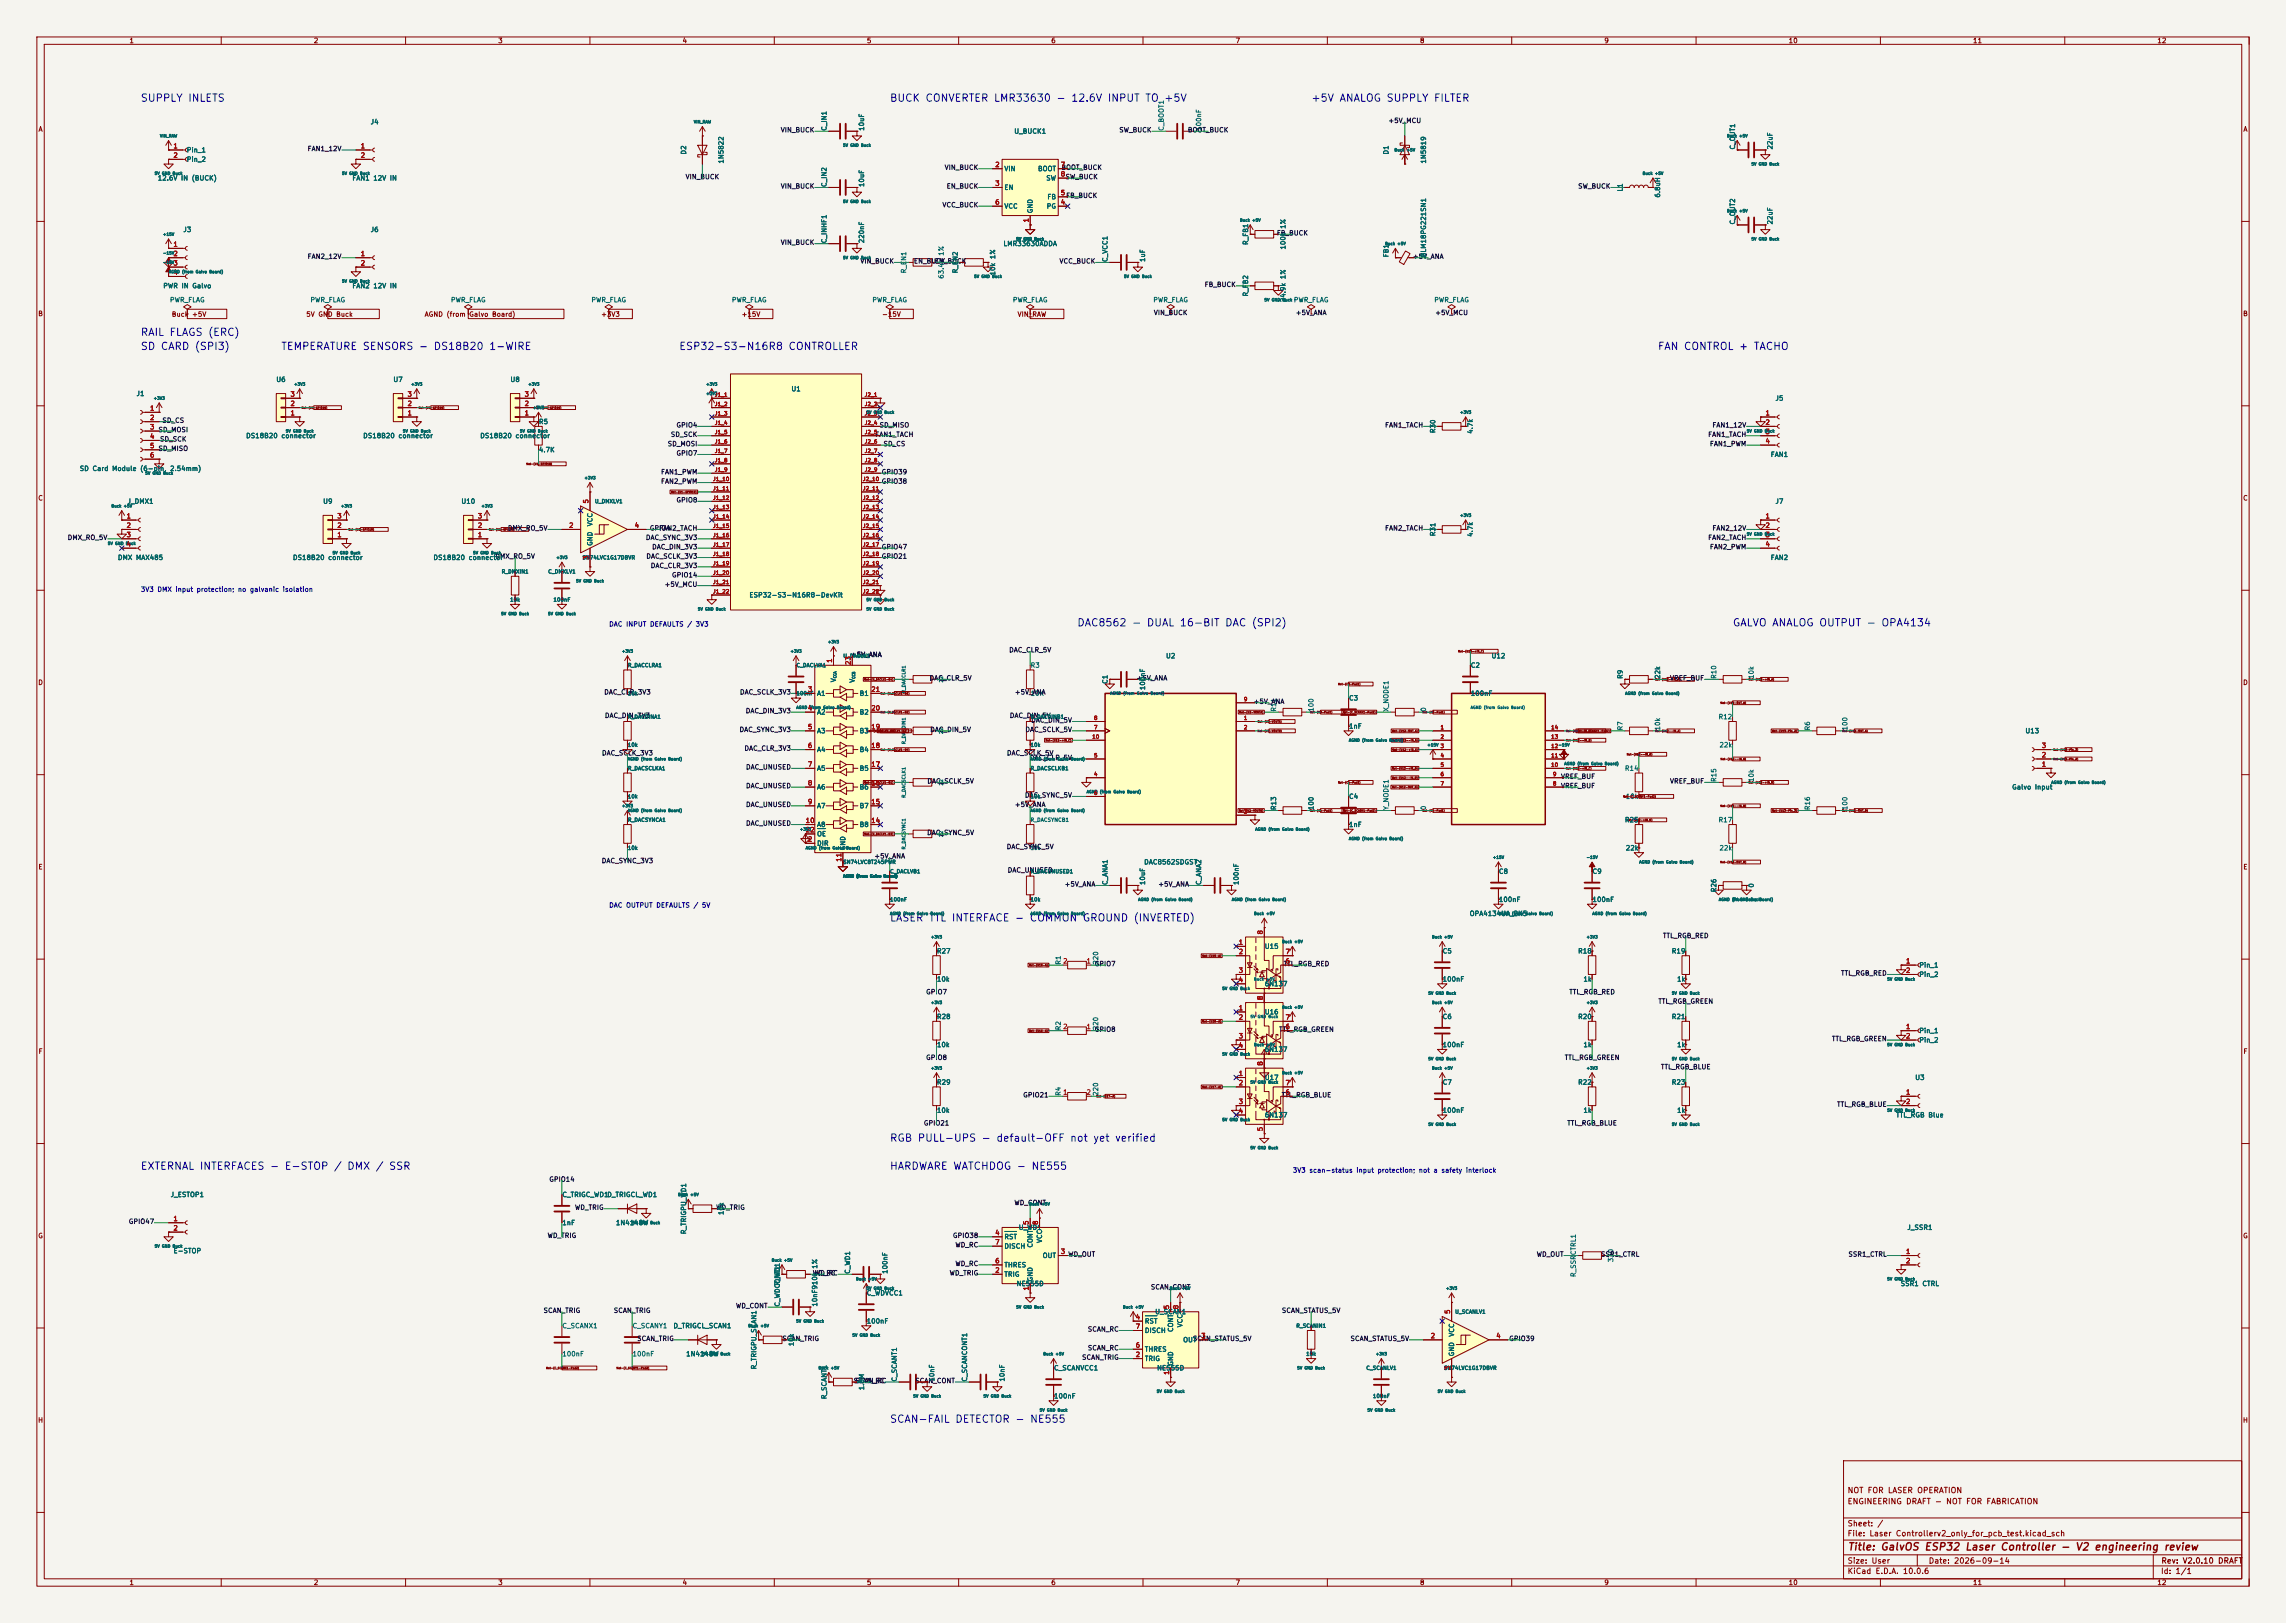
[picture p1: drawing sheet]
<svg xmlns="http://www.w3.org/2000/svg" width="620mm" height="440mm" viewBox="0 0 620 440" stroke-linecap="round" stroke-linejoin="round" font-family="sans-serif">
<defs><g id="words">
<g font-size="2" fill="#0000c2">
<text x="38" y="28.1">SUPPLY INLETS</text>
<text x="241.2" y="28.1">BUCK CONVERTER LMR33630 - 12.6V INPUT TO +5V</text>
<text x="355.5" y="28.1">+5V ANALOG SUPPLY FILTER</text>
<text x="38" y="95.4">SD CARD (SPI3)</text>
<text x="38" y="91.6">RAIL FLAGS (ERC)</text>
<text x="76.1" y="95.4">TEMPERATURE SENSORS - DS18B20 1-WIRE</text>
<text x="184.1" y="95.4">ESP32-S3-N16R8 CONTROLLER</text>
<text x="449.5" y="95.4">FAN CONTROL + TACHO</text>
<text x="292" y="170.3">DAC8562 - DUAL 16-BIT DAC (SPI2)</text>
<text x="469.8" y="170.3">GALVO ANALOG OUTPUT - OPA4134</text>
<text x="241.2" y="250.3">LASER TTL INTERFACE - COMMON GROUND (INVERTED)</text>
<text x="241.2" y="310">RGB PULL-UPS - default-OFF not yet verified</text>
<text x="38" y="317.6">EXTERNAL INTERFACES - E-STOP / DMX / SSR</text>
<text x="241.2" y="317.6">HARDWARE WATCHDOG - NE555</text>
<text x="241.2" y="386.2">SCAN-FAIL DETECTOR - NE555</text>
</g>
<text font-size="2" fill="#840000" x="501" y="420.8">Title: GalvOS ESP32 Laser Controller - V2 engineering review</text>
<g font-size="1.5" fill="#840000">
<text x="501" y="405.2">NOT FOR LASER OPERATION</text>
<text x="501" y="408.2">ENGINEERING DRAFT - NOT FOR FABRICATION</text>
<text x="501" y="416.9">File: Laser Controllerv2_only_for_pcb_test.kicad_sch</text>
<text x="501" y="414.2">Sheet: /</text>
<text x="501" y="424.3">Size: User</text>
<text x="523" y="424.3">Date: 2026-09-14</text>
<text x="586" y="424.3">Rev: V2.0.10 DRAFT</text>
<text x="501" y="427.1">KiCad E.D.A. 10.0.6</text>
<text x="586" y="427.1">Id: 1/1</text>
</g>
<g font-size="1.3" fill="#840000">
<text x="35" y="12">1</text>
<text x="85" y="12">2</text>
<text x="135" y="12">3</text>
<text x="185" y="12">4</text>
<text x="235" y="12">5</text>
<text x="285" y="12">6</text>
<text x="335" y="12">7</text>
<text x="385" y="12">8</text>
<text x="435" y="12">9</text>
<text x="485" y="12">10</text>
<text x="535" y="12">11</text>
<text x="585" y="12">12</text>
<text x="10.3" y="36">A</text>
<text x="608.3" y="36">A</text>
<text x="10.2" y="86">B</text>
<text x="46.5" y="86.2">Buck +5V</text>
<text x="82.9" y="86.2">5V GND Buck</text>
<text x="115" y="86.2">AGND (from Galvo Board)</text>
<text x="162.9" y="86.2">+3V3</text>
<text x="201" y="86.2">+15V</text>
<text x="239.1" y="86.2">-15V</text>
<text x="275.8" y="86.2">VIN_RAW</text>
<text x="608.2" y="86">B</text>
<text x="10.2" y="136">C</text>
<text x="608.2" y="136">C</text>
<text x="10.2" y="186">D</text>
<text x="608.2" y="186">D</text>
<text x="10.3" y="236">E</text>
<text x="608.3" y="236">E</text>
<text x="10.3" y="286">F</text>
<text x="608.3" y="286">F</text>
<text x="10.2" y="336">G</text>
<text x="608.2" y="336">G</text>
<text x="10.2" y="386">H</text>
<text x="608.2" y="386">H</text>
<text x="35" y="430">1</text>
<text x="85" y="430">2</text>
<text x="135" y="430">3</text>
<text x="185" y="430">4</text>
<text x="235" y="430">5</text>
<text x="285" y="430">6</text>
<text x="335" y="430">7</text>
<text x="385" y="430">8</text>
<text x="435" y="430">9</text>
<text x="485" y="430">10</text>
<text x="535" y="430">11</text>
<text x="585" y="430">12</text>
</g>
<g font-size="1.3" fill="#006464">
<text x="100.4" y="34">J4</text>
<text x="224.5" y="35.6" transform="rotate(-90 224.5 35.6)">C_IN1</text>
<text x="234.6" y="35.6" transform="rotate(-90 234.6 35.6)">10uF</text>
<text x="315.9" y="35.6" transform="rotate(-90 315.9 35.6)">C_BOOT1</text>
<text x="326.1" y="35.6" transform="rotate(-90 326.1 35.6)">100nF</text>
<text x="50.5" y="41.6">Pin_1</text>
<text x="274.9" y="36.5">U_BUCK1</text>
<text x="470.9" y="40.7" transform="rotate(-90 470.9 40.7)">C_OUT1</text>
<text x="481" y="40.7" transform="rotate(-90 481 40.7)">22uF</text>
<text x="50.5" y="44.2">Pin_2</text>
<text x="186.4" y="42" transform="rotate(-90 186.4 42)">D2</text>
<text x="196.5" y="44.5" transform="rotate(-90 196.5 44.5)">1N5822</text>
<text x="272.3" y="46.7">VIN</text>
<text x="281.4" y="46.7">BOOT</text>
<text x="376.9" y="42" transform="rotate(-90 376.9 42)">D1</text>
<text x="387" y="44.5" transform="rotate(-90 387 44.5)">1N5819</text>
<text x="42.7" y="49.2">12.6V IN (BUCK)</text>
<text x="95.4" y="49.2">FAN1 12V IN</text>
<text x="224.5" y="50.8" transform="rotate(-90 224.5 50.8)">C_IN2</text>
<text x="234.6" y="50.8" transform="rotate(-90 234.6 50.8)">10uF</text>
<text x="272.3" y="51.8">EN</text>
<text x="283.6" y="49.2">SW</text>
<text x="440.4" y="52.1" transform="rotate(-90 440.4 52.1)">L1</text>
<text x="450.5" y="53.7" transform="rotate(-90 450.5 53.7)">6.8uH</text>
<text x="272.3" y="56.9">VCC</text>
<text x="280.4" y="58" transform="rotate(-90 280.4 58)">GND</text>
<text x="283.7" y="56.9">PG</text>
<text x="283.9" y="54.3">FB</text>
<text x="49.6" y="63.2">J3</text>
<text x="100.4" y="63.2">J6</text>
<text x="470.9" y="61" transform="rotate(-90 470.9 61)">C_OUT2</text>
<text x="481" y="61" transform="rotate(-90 481 61)">22uF</text>
<text x="224.5" y="66.1" transform="rotate(-90 224.5 66.1)">C_INHF1</text>
<text x="234.6" y="66.1" transform="rotate(-90 234.6 66.1)">220nF</text>
<text x="272" y="67">LMR33630ADDA</text>
<text x="300.7" y="71.2" transform="rotate(-90 300.7 71.2)">C_VCC1</text>
<text x="310.8" y="71.2" transform="rotate(-90 310.8 71.2)">1uF</text>
<text x="338.8" y="66.5" transform="rotate(-90 338.8 66.5)">R_FB1</text>
<text x="348.9" y="67.8" transform="rotate(-90 348.9 67.8)">100k 1%</text>
<text x="376.9" y="69.9" transform="rotate(-90 376.9 69.9)">FB1</text>
<text x="387" y="69.9" transform="rotate(-90 387 69.9)">BLM18PG221SN1</text>
<text x="246.1" y="74.2" transform="rotate(-90 246.1 74.2)">R_EN1</text>
<text x="256.2" y="75.7" transform="rotate(-90 256.2 75.7)">63.4k 1%</text>
<text x="260" y="74.2" transform="rotate(-90 260 74.2)">R_EN2</text>
<text x="270.2" y="74.8" transform="rotate(-90 270.2 74.8)">10k 1%</text>
<text x="44.1" y="78.5">PWR IN Galvo</text>
<text x="46" y="82.3">PWR_FLAG</text>
<text x="84.1" y="82.3">PWR_FLAG</text>
<text x="95.4" y="78.5">FAN2 12V IN</text>
<text x="122.2" y="82.3">PWR_FLAG</text>
<text x="160.3" y="82.3">PWR_FLAG</text>
<text x="198.4" y="82.3">PWR_FLAG</text>
<text x="236.5" y="82.3">PWR_FLAG</text>
<text x="274.6" y="82.3">PWR_FLAG</text>
<text x="312.7" y="82.3">PWR_FLAG</text>
<text x="338.8" y="80.5" transform="rotate(-90 338.8 80.5)">R_FB2</text>
<text x="348.9" y="82.1" transform="rotate(-90 348.9 82.1)">24.9k 1%</text>
<text x="350.8" y="82.3">PWR_FLAG</text>
<text x="388.9" y="82.3">PWR_FLAG</text>
<text x="36.9" y="107.7">J1</text>
<text x="74.8" y="103.9">U6</text>
<text x="106.6" y="103.9">U7</text>
<text x="138.3" y="103.9">U8</text>
<text x="214.5" y="106.4">U1</text>
<text x="481.4" y="108.9">J5</text>
<text x="66.6" y="119.1">DS18B20 connector</text>
<text x="98.4" y="119.1">DS18B20 connector</text>
<text x="130.1" y="119.1">DS18B20 connector</text>
<text x="146" y="115.3">R5</text>
<text x="389.6" y="117.6" transform="rotate(-90 389.6 117.6)">R30</text>
<text x="399.7" y="117.7" transform="rotate(-90 399.7 117.7)">4.7k</text>
<text x="146" y="122.9">4.7K</text>
<text x="480.1" y="124.2">FAN1</text>
<text x="21.5" y="128">SD Card Module (6-pin, 2.54mm)</text>
<text x="34.4" y="136.9">J_DMX1</text>
<text x="87.5" y="136.9">U9</text>
<text x="125" y="136.9">U10</text>
<text x="481.4" y="136.9">J7</text>
<text x="161" y="142.8" transform="rotate(-90 161 142.8)">VCC</text>
<text x="161" y="148.1" transform="rotate(-90 161 148.1)">GND</text>
<text x="389.6" y="145.5" transform="rotate(-90 389.6 145.5)">R31</text>
<text x="399.7" y="145.7" transform="rotate(-90 399.7 145.7)">4.7k</text>
<text x="31.8" y="152.1">DMX MAX485</text>
<text x="79.3" y="152.1">DS18B20 connector</text>
<text x="117.4" y="152.1">DS18B20 connector</text>
<text x="480.1" y="152.1">FAN2</text>
<text x="203.1" y="162.3">ESP32-S3-N16R8-DevKit</text>
<text x="316.1" y="178.8">U2</text>
<text x="404.4" y="178.8">U12</text>
<text x="227" y="185.1" transform="rotate(-90 227 185.1)">V</text>
<text x="232.1" y="185.2" transform="rotate(-90 232.1 185.2)">V</text>
<text x="279.4" y="181.3">R3</text>
<text x="300.7" y="185.5" transform="rotate(-90 300.7 185.5)">C1</text>
<text x="398.8" y="181.3">C2</text>
<text x="440.4" y="184.2" transform="rotate(-90 440.4 184.2)">R9</text>
<text x="450.5" y="184.2" transform="rotate(-90 450.5 184.2)">22k</text>
<text x="465.8" y="184.2" transform="rotate(-90 465.8 184.2)">R10</text>
<text x="475.9" y="184.2" transform="rotate(-90 475.9 184.2)">10k</text>
<text x="221.5" y="188.9">A1</text>
<text x="233" y="188.9">B1</text>
<text x="279.4" y="188.9">10K</text>
<text x="310.8" y="187.2" transform="rotate(-90 310.8 187.2)">100nF</text>
<text x="365.7" y="190.2">C3</text>
<text x="398.8" y="188.9">100nF</text>
<text x="221.5" y="194">A2</text>
<text x="233" y="194">B2</text>
<text x="346.4" y="193.1" transform="rotate(-90 346.4 193.1)">R11</text>
<text x="356.6" y="193.1" transform="rotate(-90 356.6 193.1)">100</text>
<text x="365.7" y="197.8">1nF</text>
<text x="376.9" y="193.1" transform="rotate(-90 376.9 193.1)">X_NODE1</text>
<text x="387" y="193.1" transform="rotate(-90 387 193.1)">0</text>
<text x="466" y="195.3">R12</text>
<text x="221.5" y="199.1">A3</text>
<text x="233" y="199.1">B3</text>
<text x="440.4" y="198.2" transform="rotate(-90 440.4 198.2)">R7</text>
<text x="450.5" y="198.2" transform="rotate(-90 450.5 198.2)">10k</text>
<text x="466.2" y="202.9">22k</text>
<text x="491.2" y="198.2" transform="rotate(-90 491.2 198.2)">R6</text>
<text x="501.3" y="198.2" transform="rotate(-90 501.3 198.2)">100</text>
<text x="549.2" y="199.1">U13</text>
<text x="221.5" y="204.2">A4</text>
<text x="221.5" y="209.3">A5</text>
<text x="233" y="209.3">B5</text>
<text x="233" y="204.2">B4</text>
<text x="440.6" y="209.3">R14</text>
<text x="221.5" y="214.3">A6</text>
<text x="233" y="214.3">B6</text>
<text x="465.8" y="212.1" transform="rotate(-90 465.8 212.1)">R15</text>
<text x="475.9" y="212.1" transform="rotate(-90 475.9 212.1)">10k</text>
<text x="545.6" y="214.3">Galvo Input</text>
<text x="221.5" y="219.4">A7</text>
<text x="233" y="219.4">B7</text>
<text x="346.4" y="219.7" transform="rotate(-90 346.4 219.7)">R13</text>
<text x="356.6" y="219.7" transform="rotate(-90 356.6 219.7)">100</text>
<text x="365.7" y="216.9">C4</text>
<text x="376.9" y="219.7" transform="rotate(-90 376.9 219.7)">Y_NODE1</text>
<text x="387" y="219.7" transform="rotate(-90 387 219.7)">0</text>
<text x="440.8" y="216.9">10k</text>
<text x="491.2" y="219.7" transform="rotate(-90 491.2 219.7)">R16</text>
<text x="501.3" y="219.7" transform="rotate(-90 501.3 219.7)">100</text>
<text x="221.5" y="224.5">A8</text>
<text x="221.5" y="227">OE</text>
<text x="233" y="224.5">B8</text>
<text x="365.7" y="224.5">1nF</text>
<text x="440.6" y="223.2">R25</text>
<text x="466" y="223.2">R17</text>
<text x="221.5" y="229.6">DIR</text>
<text x="229.6" y="230.7" transform="rotate(-90 229.6 230.7)">GND</text>
<text x="440.8" y="230.9">22k</text>
<text x="466.2" y="230.9">22k</text>
<text x="310.2" y="234.7">DAC8562SDGST</text>
<text x="406.4" y="237.2">C8</text>
<text x="431.8" y="237.2">C9</text>
<text x="300.7" y="240.1" transform="rotate(-90 300.7 240.1)">C_ANA1</text>
<text x="310.8" y="240.1" transform="rotate(-90 310.8 240.1)">10uF</text>
<text x="326.1" y="240.1" transform="rotate(-90 326.1 240.1)">C_ANA2</text>
<text x="336.2" y="240.1" transform="rotate(-90 336.2 240.1)">100nF</text>
<text x="406.4" y="244.8">100nF</text>
<text x="431.8" y="244.8">100nF</text>
<text x="465.8" y="242" transform="rotate(-90 465.8 242)">R26</text>
<text x="475.9" y="240.8" transform="rotate(-90 475.9 240.8)">0</text>
<text x="398.5" y="248.6">OPA4134UA_2K5</text>
<text x="342.9" y="257.5">U15</text>
<text x="254" y="258.8">R27</text>
<text x="288" y="261.7" transform="rotate(-90 288 261.7)">R1</text>
<text x="298.1" y="261.7" transform="rotate(-90 298.1 261.7)">220</text>
<text x="391.1" y="258.8">C5</text>
<text x="427.9" y="258.8">R18</text>
<text x="453.3" y="258.8">R19</text>
<text x="520.4" y="262.6">Pin_1</text>
<text x="254" y="266.4">10k</text>
<text x="342.9" y="267.7">6N137</text>
<text x="391.1" y="266.4">100nF</text>
<text x="429.3" y="266.4">1k</text>
<text x="454.7" y="266.4">1k</text>
<text x="520.4" y="265.1">Pin_2</text>
<text x="342.9" y="275.3">U16</text>
<text x="254" y="276.6">R28</text>
<text x="288" y="279.4" transform="rotate(-90 288 279.4)">R2</text>
<text x="298.1" y="279.4" transform="rotate(-90 298.1 279.4)">220</text>
<text x="391.1" y="276.6">C6</text>
<text x="427.9" y="276.6">R20</text>
<text x="453.3" y="276.6">R21</text>
<text x="520.4" y="280.4">Pin_1</text>
<text x="254" y="284.2">10k</text>
<text x="342.9" y="285.5">6N137</text>
<text x="391.1" y="284.2">100nF</text>
<text x="429.3" y="284.2">1k</text>
<text x="454.7" y="284.2">1k</text>
<text x="520.4" y="282.9">Pin_2</text>
<text x="342.9" y="293.1">U17</text>
<text x="519.3" y="293.1">U3</text>
<text x="254" y="294.4">R29</text>
<text x="288" y="297.2" transform="rotate(-90 288 297.2)">R4</text>
<text x="298.1" y="297.2" transform="rotate(-90 298.1 297.2)">220</text>
<text x="391.1" y="294.4">C7</text>
<text x="427.9" y="294.4">R22</text>
<text x="453.3" y="294.4">R23</text>
<text x="254" y="302">10k</text>
<text x="342.9" y="303.2">6N137</text>
<text x="391.1" y="302">100nF</text>
<text x="429.3" y="302">1k</text>
<text x="454.7" y="302">1k</text>
<text x="514.1" y="303.2">TTL_RGB Blue</text>
<text x="46.1" y="324.8">J_ESTOP1</text>
<text x="152.4" y="324.8">C_TRIGC_WD1D_TRIGCL_WD1</text>
<text x="196.5" y="329.5" transform="rotate(-90 196.5 329.5)">10k</text>
<text x="152.4" y="332.5">1nF</text>
<text x="166.9" y="332.5">1N4148W</text>
<text x="186.4" y="334.7" transform="rotate(-90 186.4 334.7)">R_TRIGPU_WD1</text>
<text x="276.2" y="333.7">U_WD1</text>
<text x="517.2" y="333.7">J_SSR1</text>
<text x="46.9" y="340.1">E-STOP</text>
<text x="272.3" y="336.3">RST</text>
<text x="272.3" y="338.8">DISCH</text>
<text x="280.4" y="338.4" transform="rotate(-90 280.4 338.4)">CONT</text>
<text x="282.7" y="341.3">OUT</text>
<text x="282.9" y="337.1" transform="rotate(-90 282.9 337.1)">VCC</text>
<text x="230.8" y="345.5" transform="rotate(-90 230.8 345.5)">C_WD1</text>
<text x="241" y="345.5" transform="rotate(-90 241 345.5)">100nF</text>
<text x="272.3" y="346.4">TRIG</text>
<text x="272.3" y="343.9">THRES</text>
<text x="280.4" y="347.5" transform="rotate(-90 280.4 347.5)">GND</text>
<text x="427.7" y="346.3" transform="rotate(-90 427.7 346.3)">R_SSRCTRL1</text>
<text x="437.8" y="342.3" transform="rotate(-90 437.8 342.3)">330</text>
<text x="211.8" y="348.7" transform="rotate(-90 211.8 348.7)">R_WD1</text>
<text x="234.9" y="351.5">C_WDVCC1</text>
<text x="275.6" y="349">NE555D</text>
<text x="515.4" y="349">SSR1 CTRL</text>
<text x="211.8" y="354.4" transform="rotate(-90 211.8 354.4)">C_WDCONT1</text>
<text x="221.9" y="354.4" transform="rotate(-90 221.9 354.4)">10nF910k 1%</text>
<text x="234.9" y="359.1">100nF</text>
<text x="310.4" y="359.1">RST</text>
<text x="313.2" y="356.6">U_SCAN1</text>
<text x="321" y="360" transform="rotate(-90 321 360)">VCC</text>
<text x="152.4" y="360.4">C_SCANX1</text>
<text x="171.4" y="360.4">C_SCANY1</text>
<text x="182.5" y="360.4">D_TRIGCL_SCAN1</text>
<text x="215.6" y="365.1" transform="rotate(-90 215.6 365.1)">10k</text>
<text x="310.4" y="361.7">DISCH</text>
<text x="318.5" y="361.3" transform="rotate(-90 318.5 361.3)">CONT</text>
<text x="320.8" y="364.2">OUT</text>
<text x="394.7" y="362.5" transform="rotate(-90 394.7 362.5)">VCC</text>
<text x="152.4" y="368">100nF</text>
<text x="171.4" y="368">100nF</text>
<text x="186" y="368">1N4148W</text>
<text x="205.4" y="371.4" transform="rotate(-90 205.4 371.4)">R_TRIGPU_SCAN1</text>
<text x="285.7" y="371.8">C_SCANVCC1</text>
<text x="310.4" y="369.3">TRIG</text>
<text x="310.4" y="366.7">THRES</text>
<text x="313.7" y="371.8">NE555D</text>
<text x="318.5" y="370.4" transform="rotate(-90 318.5 370.4)">GND</text>
<text x="394.7" y="367.8" transform="rotate(-90 394.7 367.8)">GND</text>
<text x="234.6" y="377" transform="rotate(-90 234.6 377)">1.8M</text>
<text x="243.5" y="374.7" transform="rotate(-90 243.5 374.7)">C_SCANT1</text>
<text x="253.7" y="374.7" transform="rotate(-90 253.7 374.7)">10nF</text>
<text x="262.6" y="374.7" transform="rotate(-90 262.6 374.7)">C_SCANCONT1</text>
<text x="272.7" y="374.7" transform="rotate(-90 272.7 374.7)">10nF</text>
<text x="224.5" y="379.5" transform="rotate(-90 224.5 379.5)">R_SCANT1</text>
<text x="285.7" y="379.4">100nF</text>
</g>
<g font-size="1.3" fill="#0f0f0f">
<text x="376.4" y="33.7">+5V_MCU</text>
<text x="83.3" y="41.3">FAN1_12V</text>
<text x="211.6" y="36.2">VIN_BUCK</text>
<text x="303.4" y="36.2">SW_BUCK</text>
<text x="322" y="36.2">BOOT_BUCK</text>
<text x="256.1" y="46.4">VIN_BUCK</text>
<text x="287.7" y="46.4">BOOT_BUCK</text>
<text x="185.8" y="48.9">VIN_BUCK</text>
<text x="211.6" y="51.4">VIN_BUCK</text>
<text x="256.6" y="51.4">EN_BUCK</text>
<text x="288.9" y="48.9">SW_BUCK</text>
<text x="289" y="54">FB_BUCK</text>
<text x="427.9" y="51.4">SW_BUCK</text>
<text x="255.5" y="56.5">VCC_BUCK</text>
<text x="346.2" y="64.1">FB_BUCK</text>
<text x="83.3" y="70.5">FAN2_12V</text>
<text x="211.6" y="66.7">VIN_BUCK</text>
<text x="233.2" y="71.8">VIN_BUCK</text>
<text x="247.7" y="71.8">EN_BUCK</text>
<text x="253.4" y="71.8">EN_BUCK</text>
<text x="287.2" y="71.8">VCC_BUCK</text>
<text x="383.1" y="70.5">+5V_ANA</text>
<text x="326.6" y="78.1">FB_BUCK</text>
<text x="312.8" y="85.7">VIN_BUCK</text>
<text x="351.3" y="85.7">+5V_ANA</text>
<text x="389.1" y="85.7">+5V_MCU</text>
<text x="42.8" y="117.5">SD_MOSI</text>
<text x="43.9" y="114.9">SD_CS</text>
<text x="181.8" y="118.7">SD_SCK</text>
<text x="183.3" y="116.2">GPIO4</text>
<text x="237.3" y="118.7">FAN1_TACH</text>
<text x="238.4" y="116.2">SD_MISO</text>
<text x="375.5" y="116.2">FAN1_TACH</text>
<text x="463.1" y="118.7">FAN1_TACH</text>
<text x="464.3" y="116.2">FAN1_12V</text>
<text x="42.8" y="122.6">SD_MISO</text>
<text x="43.3" y="120">SD_SCK</text>
<text x="181" y="121.3">SD_MOSI</text>
<text x="183.3" y="123.8">GPIO7</text>
<text x="239.5" y="121.3">SD_CS</text>
<text x="463.6" y="121.3">FAN1_PWM</text>
<text x="179.1" y="131.4">FAN2_PWM</text>
<text x="179.1" y="128.9">FAN1_PWM</text>
<text x="239" y="131.4">GPIO38</text>
<text x="239" y="128.9">GPIO39</text>
<text x="183.3" y="136.5">GPIO8</text>
<text x="18.2" y="146.7">DMX_RO_5V</text>
<text x="137.6" y="144.1">DMX_RO_5V</text>
<text x="175" y="146.7">DAC_SYNC_3V3</text>
<text x="176.1" y="144.1">GPIO4</text>
<text x="176.7" y="149.2">DAC_DIN_3V3</text>
<text x="178.7" y="144.1">FAN2_TACH</text>
<text x="239" y="149.2">GPIO47</text>
<text x="375.5" y="144.1">FAN2_TACH</text>
<text x="463.1" y="146.7">FAN2_TACH</text>
<text x="463.6" y="149.2">FAN2_PWM</text>
<text x="464.3" y="144.1">FAN2_12V</text>
<text x="134.2" y="151.8">DMX_RO_5V</text>
<text x="175.2" y="151.8">DAC_SCLK_3V3</text>
<text x="176.4" y="154.3">DAC_CLR_3V3</text>
<text x="239" y="151.8">GPIO21</text>
<text x="180.1" y="159.4">+5V_MCU</text>
<text x="182.1" y="156.8">GPIO14</text>
<text x="230.7" y="178.4">+5V_ANA</text>
<text x="273.6" y="177.2">DAC_CLR_5V</text>
<text x="252" y="184.8">DAC_CLR_5V</text>
<text x="308.1" y="184.8">+5V_ANA</text>
<text x="452.8" y="184.8">VREF_BUF</text>
<text x="163.7" y="188.6">DAC_CLR_3V3</text>
<text x="200.6" y="188.6">DAC_SCLK_3V3</text>
<text x="275.1" y="188.6">+5V_ANA</text>
<text x="339.9" y="191.1">+5V_ANA</text>
<text x="163.9" y="194.9">DAC_DIN_3V3</text>
<text x="202.1" y="193.7">DAC_DIN_3V3</text>
<text x="273.7" y="194.9">DAC_DIN_5V</text>
<text x="279.5" y="196.2">DAC_DIN_5V</text>
<text x="200.4" y="198.8">DAC_SYNC_3V3</text>
<text x="201.8" y="203.8">DAC_CLR_3V3</text>
<text x="252.1" y="198.8">DAC_DIN_5V</text>
<text x="278" y="198.8">DAC_SCLK_5V</text>
<text x="163.1" y="205.1">DAC_SCLK_3V3</text>
<text x="202.2" y="208.9">DAC_UNUSED</text>
<text x="273" y="205.1">DAC_SCLK_5V</text>
<text x="279.2" y="206.4">DAC_CLR_5V</text>
<text x="202.2" y="214">DAC_UNUSED</text>
<text x="251.4" y="212.7">DAC_SCLK_5V</text>
<text x="423.2" y="214">VREF_BUF</text>
<text x="423.2" y="211.5">VREF_BUF</text>
<text x="452.8" y="212.7">VREF_BUF</text>
<text x="202.2" y="219.1">DAC_UNUSED</text>
<text x="275.1" y="219.1">+5V_ANA</text>
<text x="277.8" y="216.5">DAC_SYNC_5V</text>
<text x="202.2" y="224.2">DAC_UNUSED</text>
<text x="251.3" y="226.7">DAC_SYNC_5V</text>
<text x="237" y="233">+5V_ANA</text>
<text x="272.9" y="230.5">DAC_SYNC_5V</text>
<text x="163.1" y="234.3">DAC_SYNC_3V3</text>
<text x="273.2" y="236.9">DAC_UNUSED</text>
<text x="288.6" y="240.7">+5V_ANA</text>
<text x="314" y="240.7">+5V_ANA</text>
<text x="450.9" y="254.6">TTL_RGB_RED</text>
<text x="296.8" y="262.3">GPIO7</text>
<text x="348" y="262.3">TTL_RGB_RED</text>
<text x="251" y="269.9">GPIO7</text>
<text x="425.5" y="269.9">TTL_RGB_RED</text>
<text x="499.2" y="264.8">TTL_RGB_RED</text>
<text x="449.6" y="272.4">TTL_RGB_GREEN</text>
<text x="296.8" y="280">GPIO8</text>
<text x="346.8" y="280">TTL_RGB_GREEN</text>
<text x="251" y="287.7">GPIO8</text>
<text x="424.2" y="287.7">TTL_RGB_GREEN</text>
<text x="496.7" y="282.6">TTL_RGB_GREEN</text>
<text x="450.3" y="290.2">TTL_RGB_BLUE</text>
<text x="277.4" y="297.8">GPIO21</text>
<text x="347.5" y="297.8">TTL_RGB_BLUE</text>
<text x="250.4" y="305.4">GPIO21</text>
<text x="424.9" y="305.4">TTL_RGB_BLUE</text>
<text x="498.1" y="300.4">TTL_RGB_BLUE</text>
<text x="148.8" y="320.7">GPIO14</text>
<text x="155.8" y="328.3">WD_TRIG</text>
<text x="194.1" y="328.3">WD_TRIG</text>
<text x="275" y="327">WD_CONT</text>
<text x="34.8" y="332.1">GPIO47</text>
<text x="148.4" y="335.9">WD_TRIG</text>
<text x="258.3" y="335.9">GPIO38</text>
<text x="259" y="338.5">WD_RC</text>
<text x="289.6" y="341">WD_OUT</text>
<text x="416.6" y="341">WD_OUT</text>
<text x="434.1" y="341">SSR1_CTRL</text>
<text x="501.2" y="341">SSR1_CTRL</text>
<text x="220.3" y="346.1">WD_RC</text>
<text x="220.9" y="346.1">WD_RC</text>
<text x="257.4" y="346.1">WD_TRIG</text>
<text x="259" y="343.5">WD_RC</text>
<text x="312" y="349.9">SCAN_CONT</text>
<text x="147.3" y="356.2">SCAN_TRIG</text>
<text x="166.3" y="356.2">SCAN_TRIG</text>
<text x="199.5" y="355">WD_CONT</text>
<text x="347.5" y="356.2">SCAN_STATUS_5V</text>
<text x="172.7" y="363.9">SCAN_TRIG</text>
<text x="212.1" y="363.9">SCAN_TRIG</text>
<text x="294.9" y="361.3">SCAN_RC</text>
<text x="323.4" y="363.9">SCAN_STATUS_5V</text>
<text x="366.1" y="363.9">SCAN_STATUS_5V</text>
<text x="409.2" y="363.9">GPIO39</text>
<text x="293.3" y="368.9">SCAN_TRIG</text>
<text x="294.9" y="366.4">SCAN_RC</text>
<text x="231.9" y="375.3">SCAN_RC</text>
<text x="248.1" y="375.3">SCAN_CONT</text>
</g>
<g font-size="1.3" fill="#a90000">
<text x="46.9" y="40.5">1</text>
<text x="97.7" y="40.5">1</text>
<text x="46.9" y="43.1">2</text>
<text x="97.7" y="43.1">2</text>
<text x="269.8" y="45.6">2</text>
<text x="287.6" y="45.6">7</text>
<text x="269.8" y="50.7">3</text>
<text x="287.6" y="53.2">5</text>
<text x="287.6" y="48.1">8</text>
<text x="269.8" y="55.8">6</text>
<text x="287.6" y="55.8">4</text>
<text x="279.3" y="60.4" transform="rotate(-90 279.3 60.4)">1</text>
<text x="46.9" y="67.2">1</text>
<text x="46.9" y="69.7">2</text>
<text x="97.7" y="69.7">1</text>
<text x="46.9" y="72.3">3</text>
<text x="46.9" y="74.8">4</text>
<text x="97.7" y="72.3">2</text>
<text x="78.6" y="107.8">3</text>
<text x="110.4" y="107.8">3</text>
<text x="142.1" y="107.8">3</text>
<text x="40.5" y="111.6">1</text>
<text x="78.6" y="112.9">1</text>
<text x="78.6" y="110.4">2</text>
<text x="110.4" y="112.9">1</text>
<text x="110.4" y="110.4">2</text>
<text x="142.1" y="112.9">1</text>
<text x="142.1" y="110.4">2</text>
<text x="478.7" y="112.9">1</text>
<text x="40.5" y="114.2">2</text>
<text x="40.5" y="116.7">3</text>
<text x="40.5" y="119.3">4</text>
<text x="478.7" y="115.5">2</text>
<text x="478.7" y="118">3</text>
<text x="40.5" y="121.8">5</text>
<text x="40.5" y="124.3">6</text>
<text x="478.7" y="120.5">4</text>
<text x="159.9" y="136.6" transform="rotate(-90 159.9 136.6)">5</text>
<text x="34.2" y="140.9">1</text>
<text x="34.2" y="143.4">2</text>
<text x="91.3" y="143.4">2</text>
<text x="91.3" y="140.9">3</text>
<text x="129.4" y="143.4">2</text>
<text x="129.4" y="140.9">3</text>
<text x="154.2" y="143.4">2</text>
<text x="172" y="143.4">4</text>
<text x="478.7" y="140.9">1</text>
<text x="478.7" y="143.4">2</text>
<text x="34.2" y="145.9">3</text>
<text x="34.2" y="148.5">4</text>
<text x="91.3" y="145.9">1</text>
<text x="129.4" y="145.9">1</text>
<text x="478.7" y="145.9">3</text>
<text x="478.7" y="148.5">4</text>
<text x="159.9" y="151.9" transform="rotate(-90 159.9 151.9)">3</text>
<text x="225.9" y="179.8" transform="rotate(-90 225.9 179.8)">1</text>
<text x="231" y="180.4" transform="rotate(-90 231 180.4)">23</text>
<text x="219" y="187.8">3</text>
<text x="236.2" y="187.8">21</text>
<text x="219" y="192.9">4</text>
<text x="236.2" y="192.9">20</text>
<text x="219" y="198">5</text>
<text x="219" y="203.1">6</text>
<text x="236.2" y="203.1">18</text>
<text x="236.2" y="198">19</text>
<text x="553.6" y="203.1">3</text>
<text x="219" y="208.2">7</text>
<text x="236.2" y="208.2">17</text>
<text x="553.6" y="208.2">1</text>
<text x="553.6" y="205.6">2</text>
<text x="219" y="213.2">8</text>
<text x="236.2" y="213.2">16</text>
<text x="219" y="218.3">9</text>
<text x="236.2" y="218.3">15</text>
<text x="218.4" y="223.4">10</text>
<text x="218.4" y="225.9">22</text>
<text x="236.2" y="223.4">14</text>
<text x="219" y="228.5">2</text>
<text x="228.5" y="233.8" transform="rotate(-90 228.5 233.8)">11</text>
<text x="335.8" y="256.4">1</text>
<text x="342.8" y="253.5" transform="rotate(-90 342.8 253.5)">8</text>
<text x="288.2" y="261.5">2</text>
<text x="294.5" y="261.5">1</text>
<text x="335.8" y="259">2</text>
<text x="348.5" y="261.5">6</text>
<text x="348.5" y="259">7</text>
<text x="516.8" y="261.5">1</text>
<text x="335.8" y="264">3</text>
<text x="335.8" y="266.6">4</text>
<text x="516.8" y="264">2</text>
<text x="335.8" y="274.2">1</text>
<text x="342.8" y="271.3" transform="rotate(-90 342.8 271.3)">8</text>
<text x="342.8" y="271.3" transform="rotate(-90 342.8 271.3)">5</text>
<text x="288.2" y="279.3">2</text>
<text x="294.5" y="279.3">1</text>
<text x="335.8" y="276.7">2</text>
<text x="335.8" y="281.8">3</text>
<text x="348.5" y="279.3">6</text>
<text x="348.5" y="276.7">7</text>
<text x="516.8" y="279.3">1</text>
<text x="516.8" y="281.8">2</text>
<text x="335.8" y="284.4">4</text>
<text x="335.8" y="292">1</text>
<text x="342.8" y="289" transform="rotate(-90 342.8 289)">5</text>
<text x="342.8" y="289" transform="rotate(-90 342.8 289)">8</text>
<text x="288.2" y="297.1">1</text>
<text x="294.5" y="297.1">2</text>
<text x="335.8" y="294.5">2</text>
<text x="335.8" y="299.6">3</text>
<text x="348.5" y="297.1">6</text>
<text x="348.5" y="294.5">7</text>
<text x="516.8" y="297.1">1</text>
<text x="516.8" y="299.6">2</text>
<text x="335.8" y="302.1">4</text>
<text x="342.8" y="306.8" transform="rotate(-90 342.8 306.8)">5</text>
<text x="46.9" y="331.4">1</text>
<text x="46.9" y="333.9">2</text>
<text x="269.8" y="335.2">4</text>
<text x="279.3" y="332.2" transform="rotate(-90 279.3 332.2)">5</text>
<text x="281.8" y="332.2" transform="rotate(-90 281.8 332.2)">8</text>
<text x="269.8" y="337.7">7</text>
<text x="287.6" y="340.2">3</text>
<text x="516.8" y="340.2">1</text>
<text x="269.8" y="345.3">2</text>
<text x="269.8" y="342.8">6</text>
<text x="516.8" y="342.8">2</text>
<text x="279.3" y="350" transform="rotate(-90 279.3 350)">1</text>
<text x="307.9" y="358">4</text>
<text x="317.4" y="355.1" transform="rotate(-90 317.4 355.1)">5</text>
<text x="319.9" y="355.1" transform="rotate(-90 319.9 355.1)">8</text>
<text x="393.6" y="356.4" transform="rotate(-90 393.6 356.4)">5</text>
<text x="307.9" y="365.6">6</text>
<text x="307.9" y="360.6">7</text>
<text x="325.7" y="363.1">3</text>
<text x="387.9" y="363.1">2</text>
<text x="405.7" y="363.1">4</text>
<text x="307.9" y="368.2">2</text>
<text x="393.6" y="371.6" transform="rotate(-90 393.6 371.6)">3</text>
<text x="317.4" y="372.9" transform="rotate(-90 317.4 372.9)">1</text>
</g>
<g font-size="1.3" fill="#0000c2">
<text x="38.1" y="160.8">3V3 DMX input protection; no galvanic isolation</text>
<text x="165.1" y="170.2">DAC INPUT DEFAULTS / 3V3</text>
<text x="165.1" y="246.4">DAC OUTPUT DEFAULTS / 5V</text>
<text x="350.5" y="318.2">3V3 scan-status input protection; not a safety interlock</text>
</g>
<g font-size="1" fill="#a90000">
<text x="193.7" y="107.8">J1_1</text>
<text x="234.4" y="107.8">J2_1</text>
<text x="193.7" y="110.3">J1_2</text>
<text x="193.7" y="112.9">J1_3</text>
<text x="234.4" y="110.3">J2_2</text>
<text x="234.4" y="112.9">J2_3</text>
<text x="193.7" y="115.4">J1_4</text>
<text x="193.7" y="117.9">J1_5</text>
<text x="234.4" y="115.4">J2_4</text>
<text x="234.4" y="117.9">J2_5</text>
<text x="193.7" y="120.5">J1_6</text>
<text x="193.7" y="123">J1_7</text>
<text x="193.7" y="125.6">J1_8</text>
<text x="234.4" y="120.5">J2_6</text>
<text x="234.4" y="123">J2_7</text>
<text x="234.4" y="125.6">J2_8</text>
<text x="193.3" y="130.6">J1_10</text>
<text x="193.7" y="128.1">J1_9</text>
<text x="233.9" y="130.6">J2_10</text>
<text x="234.4" y="128.1">J2_9</text>
<text x="193.3" y="133.2">J1_11</text>
<text x="193.3" y="135.7">J1_12</text>
<text x="233.9" y="133.2">J2_11</text>
<text x="233.9" y="135.7">J2_12</text>
<text x="193.3" y="138.3">J1_13</text>
<text x="193.3" y="140.8">J1_14</text>
<text x="193.3" y="143.3">J1_15</text>
<text x="233.9" y="138.3">J2_13</text>
<text x="233.9" y="140.8">J2_14</text>
<text x="233.9" y="143.3">J2_15</text>
<text x="193.3" y="145.9">J1_16</text>
<text x="193.3" y="148.4">J1_17</text>
<text x="233.9" y="145.9">J2_16</text>
<text x="233.9" y="148.4">J2_17</text>
<text x="193.3" y="151">J1_18</text>
<text x="193.3" y="153.5">J1_19</text>
<text x="233.9" y="151">J2_18</text>
<text x="233.9" y="153.5">J2_19</text>
<text x="193.3" y="156">J1_20</text>
<text x="193.3" y="158.6">J1_21</text>
<text x="193.3" y="161.1">J1_22</text>
<text x="233.9" y="156">J2_20</text>
<text x="233.9" y="158.6">J2_21</text>
<text x="233.9" y="161.1">J2_22</text>
<text x="337.2" y="190.3">9</text>
<text x="296.6" y="198">7</text>
<text x="296.6" y="195.4">8</text>
<text x="337.2" y="195.4">1</text>
<text x="337.2" y="198">2</text>
<text x="390.6" y="198">1</text>
<text x="420.6" y="198">14</text>
<text x="296.1" y="200.5">10</text>
<text x="390.6" y="200.5">2</text>
<text x="390.6" y="203">3</text>
<text x="420.6" y="203">12</text>
<text x="420.6" y="200.5">13</text>
<text x="296.6" y="205.6">5</text>
<text x="390.6" y="205.6">4</text>
<text x="390.6" y="208.1">5</text>
<text x="420.6" y="208.1">10</text>
<text x="420.6" y="205.6">11</text>
<text x="296.6" y="210.7">4</text>
<text x="296.6" y="215.7">6</text>
<text x="390.6" y="210.7">6</text>
<text x="390.6" y="213.2">7</text>
<text x="421.1" y="213.2">8</text>
<text x="421.1" y="210.7">9</text>
<text x="337.2" y="220.8">3</text>
</g>
<g font-size="1" fill="#006464">
<text x="161.2" y="136.7">U_DMXLV1</text>
<text x="135.9" y="155.7">R_DMXIN1</text>
<text x="148.6" y="155.7">C_DMXLV1</text>
<text x="157.9" y="151.9">SN74LVC1G17DBVR</text>
<text x="138.2" y="163.3">10k</text>
<text x="150" y="163.3">100nF</text>
<text x="228.6" y="178.6">U_DACLV1</text>
<text x="170.2" y="181.1">R_DACCLRA1</text>
<text x="215.9" y="181.1">C_DACLVA1</text>
<text x="170.2" y="188.7">10k</text>
<text x="215.9" y="188.7">100nF</text>
<text x="170.2" y="195.1">R_DACDINA1</text>
<text x="279.4" y="195.1">R_DACDINB1</text>
<text x="170.2" y="202.7">10k</text>
<text x="279.4" y="202.7">10k</text>
<text x="170.2" y="209.1">R_DACSCLKA1</text>
<text x="279.4" y="209.1">R_DACSCLKB1</text>
<text x="170.2" y="216.7">10k</text>
<text x="279.4" y="216.7">10k</text>
<text x="170.2" y="223">R_DACSYNCA1</text>
<text x="279.4" y="223">R_DACSYNCB1</text>
<text x="170.2" y="230.6">10k</text>
<text x="279.4" y="230.6">10k</text>
<text x="228.6" y="234.5">SN74LVC8T245PWR</text>
<text x="241.3" y="237">C_DACLVB1</text>
<text x="279.4" y="237">R_DACUNUSED1</text>
<text x="241.3" y="244.6">100nF</text>
<text x="279.4" y="244.6">10k</text>
<text x="394.5" y="356.4">U_SCANLV1</text>
<text x="351.5" y="360.2">R_SCANIN1</text>
<text x="354.1" y="367.8">10k</text>
<text x="370.4" y="371.6">C_SCANLV1</text>
<text x="391.5" y="371.6">SN74LVC1G17DBVR</text>
<text x="372.2" y="379.2">100nF</text>
</g>
<g font-size=".9" fill="#006464">
<text x="256" y="185.1" transform="rotate(-90 256 185.1)">22</text>
<text x="245.8" y="188" transform="rotate(-90 245.8 188)">R_DACCLR1</text>
<text x="245.8" y="201.9" transform="rotate(-90 245.8 201.9)">R_DACDIN1</text>
<text x="256" y="199.1" transform="rotate(-90 256 199.1)">22</text>
<text x="256" y="213.1" transform="rotate(-90 256 213.1)">22</text>
<text x="245.8" y="216.4" transform="rotate(-90 245.8 216.4)">R_DACSCLK1</text>
<text x="256" y="227" transform="rotate(-90 256 227)">22</text>
<text x="245.8" y="230.4" transform="rotate(-90 245.8 230.4)">R_DACSYNC1</text>
</g>
<g font-size=".8" fill="#006464">
<text x="188.1" y="33.6">VIN_RAW</text>
<text x="43.3" y="37.4">VIN_RAW</text>
<text x="228.5" y="40">5V GND Buck</text>
<text x="378.1" y="41.2">Buck</text>
<text x="381.4" y="41.2">+5V</text>
<text x="468.3" y="37.4">Buck +5V</text>
<text x="41.9" y="47.6">5V GND Buck</text>
<text x="92.7" y="47.6">5V GND Buck</text>
<text x="445.4" y="47.6">Buck +5V</text>
<text x="474.9" y="45">5V GND Buck</text>
<text x="228.5" y="55.2">5V GND Buck</text>
<text x="468.3" y="57.7">Buck +5V</text>
<text x="44.1" y="64.1">+15V</text>
<text x="275.5" y="65.4">5V GND Buck</text>
<text x="336.2" y="60.3">Buck +5V</text>
<text x="474.9" y="65.4">5V GND Buck</text>
<text x="44.1" y="69.2">-15V</text>
<text x="44.1" y="71.7">-15V</text>
<text x="228.5" y="70.4">5V GND Buck</text>
<text x="375.6" y="66.6">Buck +5V</text>
<text x="45.7" y="74.3">AGND (from Galvo Board)</text>
<text x="92.7" y="76.8">5V GND Buck</text>
<text x="264.1" y="75.5">5V GND Buck</text>
<text x="304.7" y="75.5">5V GND Buck</text>
<text x="342.8" y="81.9">5V GND Buck</text>
<text x="79.7" y="104.7">+3V3</text>
<text x="111.4" y="104.7">+3V3</text>
<text x="143.2" y="104.7">+3V3</text>
<text x="191.4" y="104.7">+3V3</text>
<text x="191.4" y="107.3">+3V3</text>
<text x="41.6" y="108.5">+3V3</text>
<text x="144.4" y="111.1">+3V3</text>
<text x="234.9" y="112.4">5V GND Buck</text>
<text x="395.9" y="112.4">+3V3</text>
<text x="77.4" y="117.4">5V GND Buck</text>
<text x="109.2" y="117.4">5V GND Buck</text>
<text x="140.9" y="117.4">5V GND Buck</text>
<text x="473.7" y="117.4">5V GND Buck</text>
<text x="39.3" y="128.9">5V GND Buck</text>
<text x="158.4" y="130.1">+3V3</text>
<text x="30.1" y="137.8">Buck +5V</text>
<text x="92.4" y="137.8">+3V3</text>
<text x="130.5" y="137.8">+3V3</text>
<text x="395.9" y="140.3">+3V3</text>
<text x="29.2" y="147.9">5V GND Buck</text>
<text x="473.7" y="145.4">5V GND Buck</text>
<text x="90.1" y="150.5">5V GND Buck</text>
<text x="128.2" y="150.5">5V GND Buck</text>
<text x="150.8" y="151.7">+3V3</text>
<text x="156.2" y="158.1">5V GND Buck</text>
<text x="135.8" y="167">5V GND Buck</text>
<text x="148.5" y="167">5V GND Buck</text>
<text x="189.2" y="165.7">5V GND Buck</text>
<text x="234.9" y="165.7">5V GND Buck</text>
<text x="234.9" y="163.2">5V GND Buck</text>
<text x="168.6" y="177.1">+3V3</text>
<text x="214.3" y="177.1">+3V3</text>
<text x="224.5" y="174.6">+3V3</text>
<text x="227" y="183.9" transform="rotate(-90 227 183.9)">CCA</text>
<text x="232.1" y="184.1" transform="rotate(-90 232.1 184.1)">CCB</text>
<text x="301" y="188.6">AGND (from Galvo Board)</text>
<text x="440.7" y="188.6">AGND (from Galvo Board)</text>
<text x="215.9" y="192.4">AGND (from Galvo Board)</text>
<text x="398.8" y="192.4">AGND (from Galvo Board)</text>
<text x="365.8" y="201.3">AGND (from Galvo Board)</text>
<text x="387" y="202.5">+15V</text>
<text x="422.6" y="202.5">-15V</text>
<text x="170.2" y="206.3">AGND (from Galvo Board)</text>
<text x="279.4" y="206.3">AGND (from Galvo Board)</text>
<text x="424.2" y="207.6">AGND (from Galvo Board)</text>
<text x="294.6" y="215.2">AGND (from Galvo Board)</text>
<text x="556.3" y="212.7">AGND (from Galvo Board)</text>
<text x="168.6" y="219">+3V3</text>
<text x="170.2" y="220.3">AGND (from Galvo Board)</text>
<text x="279.4" y="220.3">AGND (from Galvo Board)</text>
<text x="216.8" y="225.4">+3V3</text>
<text x="340.4" y="225.4">AGND (from Galvo Board)</text>
<text x="365.8" y="227.9">AGND (from Galvo Board)</text>
<text x="218.4" y="230.5">AGND (from Galvo Board)</text>
<text x="404.8" y="233">+15V</text>
<text x="430.2" y="233">-15V</text>
<text x="228.6" y="238.1">AGND (from Galvo Board)</text>
<text x="444.5" y="234.3">AGND (from Galvo Board)</text>
<text x="308.6" y="244.4">AGND (from Galvo Board)</text>
<text x="334" y="244.4">AGND (from Galvo Board)</text>
<text x="466.1" y="244.4">AGND (from Galvo Board)</text>
<text x="469.8" y="244.4">5V GND Buck</text>
<text x="241.3" y="248.2">AGND (from Galvo Board)</text>
<text x="279.4" y="248.2">AGND (from Galvo Board)</text>
<text x="340" y="248.2">Buck +5V</text>
<text x="406.4" y="248.2">AGND (from Galvo Board)</text>
<text x="431.8" y="248.2">AGND (from Galvo Board)</text>
<text x="252.4" y="254.6">+3V3</text>
<text x="347.6" y="255.9">Buck +5V</text>
<text x="388.3" y="254.6">Buck +5V</text>
<text x="430.2" y="254.6">+3V3</text>
<text x="331.4" y="268.6">5V GND Buck</text>
<text x="340" y="266">Buck +5V</text>
<text x="387.3" y="269.8">5V GND Buck</text>
<text x="453.3" y="269.8">5V GND Buck</text>
<text x="511.8" y="266">5V GND Buck</text>
<text x="252.4" y="272.4">+3V3</text>
<text x="347.6" y="273.6">Buck +5V</text>
<text x="388.3" y="272.4">Buck +5V</text>
<text x="430.2" y="272.4">+3V3</text>
<text x="339" y="276.2">5V GND Buck</text>
<text x="331.4" y="286.3">5V GND Buck</text>
<text x="340" y="283.8">Buck +5V</text>
<text x="387.3" y="287.6">5V GND Buck</text>
<text x="453.3" y="287.6">5V GND Buck</text>
<text x="511.8" y="283.8">5V GND Buck</text>
<text x="252.4" y="290.2">+3V3</text>
<text x="339" y="294">5V GND Buck</text>
<text x="347.6" y="291.4">Buck +5V</text>
<text x="388.3" y="290.2">Buck +5V</text>
<text x="430.2" y="290.2">+3V3</text>
<text x="331.4" y="304.1">5V GND Buck</text>
<text x="387.3" y="305.4">5V GND Buck</text>
<text x="453.3" y="305.4">5V GND Buck</text>
<text x="511.8" y="301.6">5V GND Buck</text>
<text x="339" y="311.7">5V GND Buck</text>
<text x="183.8" y="324.4">Buck +5V</text>
<text x="279.1" y="327">Buck +5V</text>
<text x="171.4" y="332.1">5V GND Buck</text>
<text x="41.9" y="338.4">5V GND Buck</text>
<text x="209.2" y="342.2">Buck +5V</text>
<text x="232.1" y="347.3">Buck +5V</text>
<text x="511.8" y="347.3">5V GND Buck</text>
<text x="234.9" y="349.8">5V GND Buck</text>
<text x="317.2" y="349.8">Buck +5V</text>
<text x="392.1" y="349.8">+3V3</text>
<text x="215.8" y="358.7">5V GND Buck</text>
<text x="275.5" y="354.9">5V GND Buck</text>
<text x="304.5" y="354.9">Buck +5V</text>
<text x="202.9" y="360">Buck +5V</text>
<text x="231.1" y="362.5">5V GND Buck</text>
<text x="190.4" y="367.6">5V GND Buck</text>
<text x="221.9" y="371.4">Buck +5V</text>
<text x="282.9" y="367.6">Buck +5V</text>
<text x="351.7" y="371.4">5V GND Buck</text>
<text x="373" y="367.6">+3V3</text>
<text x="313.6" y="377.8">5V GND Buck</text>
<text x="389.8" y="377.8">5V GND Buck</text>
<text x="247.6" y="379.1">5V GND Buck</text>
<text x="266.6" y="379.1">5V GND Buck</text>
<text x="281.9" y="382.9">5V GND Buck</text>
<text x="370.8" y="382.9">5V GND Buck</text>
</g>
<g font-size=".5" fill="#840000">
<text x="81.7" y="110.9">Net-(U1-GPIO18)</text>
<text x="113.5" y="110.9">Net-(U1-GPIO18)</text>
<text x="145.2" y="110.9">Net-(U1-GPIO18)</text>
<text x="142.7" y="126.2">Net-(U1-GPIO18)</text>
<text x="181.9" y="133.8">Net-(U1-GPIO18)</text>
<text x="94.4" y="143.9">Net-(U1-GPIO18)</text>
<text x="132.5" y="143.9">Net-(U1-GPIO18)</text>
<text x="395.4" y="177">Net-(U12-+IN_C)</text>
<text x="234.4" y="184.6">Net-(U_DACLV1-B4)</text>
<text x="362.9" y="185.9">Net-(C3-Pad1)</text>
<text x="448.8" y="184.6">Net-(U12-+IN_A)</text>
<text x="474.2" y="184.6">Net-(U12-+IN_A)</text>
<text x="238.8" y="188.4">Net-(U_DACLV1-B1)</text>
<text x="466.6" y="190.9">Net-(U12-OUT_A)</text>
<text x="238.8" y="193.5">Net-(U_DACLV1-B2)</text>
<text x="336" y="193.5">Net-(U2-VOUTA)</text>
<text x="341" y="196">Net-(U2-VOUTA)</text>
<text x="355.2" y="193.5">Net-(C3-Pad1)</text>
<text x="364.1" y="193.5">Net-(C_SCANX1-Pad2)</text>
<text x="385.7" y="193.5">Net-(C3-Pad1)</text>
<text x="235" y="198.6">Net-(U_DACLV1-B3)</text>
<text x="238.2" y="198.6">Net-(U_DACLV1-B2)</text>
<text x="238.8" y="203.6">Net-(U_DACLV1-B4)</text>
<text x="283.5" y="201.1">Net-(U12-+IN_C)</text>
<text x="341" y="198.6">Net-(U2-VOUTB)</text>
<text x="377.5" y="198.6">Net-(U12-OUT_A)</text>
<text x="377.6" y="201.1">Net-(U12--IN_A)</text>
<text x="377.6" y="203.6">Net-(U12-+IN_A)</text>
<text x="424.6" y="198.6">Net-(U12--IN_D)</text>
<text x="424.6" y="201.1">Net-(U12--IN_D)</text>
<text x="427.6" y="198.6">Net-(C_SCANX1-Pad2)</text>
<text x="448.8" y="198.6">Net-(U12--IN_A)</text>
<text x="480.6" y="198.6">Net-(U13-Pin_2)</text>
<text x="499.6" y="198.6">Net-(U12-OUT_A)</text>
<text x="556.8" y="203.6">Net-(U13-Pin_3)</text>
<text x="377.5" y="208.7">Net-(U12-+IN_B)</text>
<text x="424.6" y="208.7">Net-(U12-+IN_C)</text>
<text x="441.1" y="204.9">Net-(U12--IN_B)</text>
<text x="466.6" y="206.2">Net-(U12--IN_A)</text>
<text x="556.8" y="206.2">Net-(U13-Pin_2)</text>
<text x="234.4" y="212.5">Net-(U_DACLV1-B1)</text>
<text x="362.9" y="212.5">Net-(C4-Pad1)</text>
<text x="377.4" y="213.8">Net-(U12-OUT_B)</text>
<text x="377.5" y="211.3">Net-(U12--IN_B)</text>
<text x="474.2" y="212.5">Net-(U12-+IN_B)</text>
<text x="336" y="220.1">Net-(U2-VOUTB)</text>
<text x="355.2" y="220.1">Net-(C4-Pad1)</text>
<text x="364.2" y="220.1">Net-(C_SCANY1-Pad2)</text>
<text x="385.7" y="220.1">Net-(C4-Pad1)</text>
<text x="440.2" y="216.3">Net-(C_SCANY1-Pad2)</text>
<text x="466.5" y="218.9">Net-(U12--IN_B)</text>
<text x="480.6" y="220.1">Net-(U13-Pin_3)</text>
<text x="499.5" y="220.1">Net-(U12-OUT_B)</text>
<text x="234.4" y="226.5">Net-(U_DACLV1-B3)</text>
<text x="441.1" y="222.7">Net-(U12-+IN_B)</text>
<text x="466.5" y="234.1">Net-(U12-OUT_B)</text>
<text x="279" y="262.1">Net-(U15-A)</text>
<text x="326" y="259.5">Net-(U15-A)</text>
<text x="279" y="279.8">Net-(U16-A)</text>
<text x="326" y="277.3">Net-(U16-A)</text>
<text x="297.3" y="297.6">Net-(U17-A)</text>
<text x="326" y="295.1">Net-(U17-A)</text>
<text x="148.1" y="371.3">Net-(C_SCANX1-Pad2)</text>
<text x="167.2" y="371.3">Net-(C_SCANY1-Pad2)</text>
</g>
</g></defs>
<path d="M0 0h620v440h-620z" fill="#f5f4ef" stroke="#f5f4ef" stroke-width=".27"/>
<g fill="none" stroke="#840000" stroke-width=".27">
<path d="M10 10h600v420h-600zM12 12h596v416h-596zM60 10v2M110 10v2M160 10v2M210 10v2M260 10v2M310 10v2M360 10v2M410 10v2M460 10v2M510 10v2"/>
<path d="M560 10v2M610 10v2M10 60h2M608 60h2M10 110h2M608 110h2M10 160h2M608 160h2M10 210h2M608 210h2M10 260h2M608 260h2"/>
<path d="M10 310h2M608 310h2M10 360h2M608 360h2M500 396h108v32h-108zM10 410h2M500 417.5h108M500 411.5h108M608 410h2M60 428v2M110 428v2M160 428v2"/>
<path d="M210 428v2M260 428v2M310 428v2M360 428v2M410 428v2M460 428v2M500 424.5h108M500 421.5h108M510 428v2M520 421.5v3M560 428v2M584 421.5v6.5"/>
<path d="M610 428v2"/>
</g>
<path d="M198.1 101.4h35.6v64h-35.6z" fill="#ffffc2"/>
<g fill="none" stroke="#840000" stroke-width=".27">
<path d="M193 108h5.1M193 110.5h5.1M193 113h5.1M193 115.6h5.1M193 118.1h5.1M198.1 101.4h35.6v64h-35.6zM233.7 108h5.1M233.7 110.5h5.1M233.7 113h5.1M233.7 115.6h5.1M233.7 118.1h5.1M132.1 138.4l-.8 1.3"/>
<path d="M132.1 138.4l.7 1.3M132.1 138.4v2.6M193 120.7h5.1M193 123.2h5.1M193 125.7h5.1M193 128.3h5.1M193 130.8h5.1M193 133.4h5.1M193 135.9h5.1M193 138.4h5.1M233.7 120.7h5.1M233.7 123.2h5.1"/>
<path d="M233.7 125.7h5.1M233.7 128.3h5.1M233.7 130.8h5.1M233.7 133.4h5.1M233.7 135.9h5.1M233.7 138.4h5.1M132.1 141h.1M193 141h5.1M193 143.5h5.1M193 146.1h5.1M193 148.6h5.1M193 151.1h5.1"/>
<path d="M193 153.7h5.1M193 156.2h5.1M193 158.8h5.1M233.7 141h5.1M233.7 143.5h5.1M233.7 146.1h5.1M233.7 148.6h5.1M233.7 151.1h5.1M233.7 153.7h5.1M233.7 156.2h5.1M233.7 158.8h5.1M193 161.3h5.1"/>
<path d="M233.7 161.3h5.1M238.8 161.3v1.3h1.2l-1.2 1.2-1.3-1.2h1.3M238.8 161.3h.1M466.1 212.1h1.3M467.4 211.1h5v2h-5zM472.4 212.1h1.3"/>
</g>
<path d="M125.7 139.7h2.6v7.6h-2.6z" fill="#ffffc2"/>
<g fill="none" stroke="#840000" stroke-width=".27">
<path d="M224.8 35.6h2.8M229.6 35.6h2.8M224.8 50.8h2.8M229.6 50.8h2.8M224.8 66.1h2.8M229.6 66.1h2.8M232.4 66.1v1.2h1.3l-1.3 1.3-1.3-1.3h1.3M232.4 66.1h.1M246.4 71.1h1.2M247.6 70.1h5.1v2.1h-5.1zM252.7 71.1h1.3M127 83.8l1-.6-1-.6-1 .6 1 .6v1.3"/>
<path d="M127 85.1h.1M144.8 113v1.3h1.2l-1.2 1.3-1.3-1.3h1.3M144.8 113h.1M144.8 108h.1M144.8 105.4l-.8 1.3M144.8 105.4l.7 1.3M144.8 105.4v2.6M146 114.3h.1M146 111.8l-.7 1.2M146 111.8l.8 1.2M146 111.8v2.5M193 108h.1"/>
<path d="M193 110.5h.1M193 105.4l-.7 1.3M193 105.4l.8 1.3M193 105.4v5.1M193 108l-.7 1.2M193 108l.8 1.2M238.8 108v1.2h1.2l-1.2 1.3-1.3-1.3h1.3M238.8 108h.1M125.7 139.7h2.6v7.6h-2.6zM127 145.9h1.3v.3h-1.3zM127 143.4h1.3v.3h-1.3zM127 140.9h1.3v.2h-1.3z"/>
<path d="M128.3 146.1h3.8M128.3 143.5h3.8M128.3 141h3.8M132.1 146.1v1.2h1.2l-1.2 1.3-1.3-1.3h1.3M132.1 146.1h.1M238.8 158.8v1.2h1.2l-1.2 1.3-1.3-1.3h1.3M238.8 158.8h.1M169.2 181.6h2v5.1h-2zM170.2 180.4v1.2M170.2 186.7v1.3M466.1 184.2h1.3M467.4 183.2h5v2h-5z"/>
<path d="M468.9 195.6h2v5.1h-2zM469.9 194.3v1.3M472.4 184.2h1.3M469.9 200.7v1.2M468.9 223.5h2v5.1h-2zM469.9 222.3v1.2M469.9 228.6v1.3M466.1 240v1.3h1.3l-1.3 1.3-1.3-1.3h1.3M466.1 240h.1M473.7 240v1.3h1.3l-1.3 1.3-1.3-1.3h1.3M473.7 240h.1"/>
</g>
<path d="M227.8 33.5v4.1M229.4 33.5v4.1M227.8 48.8v4.1M229.4 48.8v4.1M227.8 64v4.1M229.4 64v4.1" fill="none" stroke="#840000" stroke-width=".51"/>
<path d="M138.4 106.7h2.6v7.6h-2.6z" fill="#ffffc2"/>
<path d="M138.4 106.7h2.6v7.6h-2.6zM139.7 112.9h1.3v.3h-1.3zM139.7 110.4h1.3v.2h-1.3zM139.7 107.8h1.3v.3h-1.3zM141 113h3.8M141 110.5h3.8M141 108h3.8M145 115.6h2.1v5.1h-2.1zM146 114.3v1.3M146 120.7v1.2" fill="none" stroke="#840000" stroke-width=".27"/>
<g fill="#ffffc2">
<path d="M157.5 137.2l12.7 6.3-12.7 6.4z"/>
<path d="M162.6 142.3h1.2l-2.5 2.5h1.3z"/>
<path d="M163.8 142.3h1.3l-2.5 2.5h1.2z"/>
</g>
<g fill="none" stroke="#840000" stroke-width=".27">
<path d="M157.5 137.2l12.7 6.3-12.7 6.4zM160 133.4h.1M160 130.8v7.6M160 130.8l-.7 1.3M160 130.8l.8 1.3M138.7 156.2h2v5.1h-2zM139.7 155v1.2M152.4 155h.1M152.4 143.5h5.1M152.4 152.4v5.4M152.4 159.8v2.8M152.4 152.4l-.8 1.3"/>
<path d="M152.4 152.4l.8 1.3M160 153.7v1.3h1.3l-1.3 1.2-1.3-1.2h1.3M160 153.7h.1M160 148.6v5.1M163.8 142.3h-1.2v2.5h-1.3M165.1 142.3h-1.3v2.5h-1.2M170.2 143.5h5.1M139.7 161.3v1.3M193 161.3v1.3h1.3l-1.3 1.2-1.2-1.2h1.2M193 161.3h.1M215.9 177.8l-.8 1.3M215.9 177.8l.8 1.3"/>
<path d="M215.9 177.8v2.6M226.1 177.8h.1M226.1 175.3l-.8 1.2M226.1 175.3l.7 1.2M226.1 175.3v2.5M169.2 195.6h2v5.1h-2zM170.2 194.3v1.3M215.9 180.4h.1M170.2 200.7v1.2M279.4 201.9v1.3h1.3l-1.3 1.3-1.3-1.3h1.3M279.4 201.9h.1M467.4 239h5v2.1h-5z"/>
<path d="M466.1 240h1.3M472.4 240h1.3"/>
</g>
<path d="M150.4 158h4M150.4 159.5h4" fill="none" stroke="#840000" stroke-width=".51"/>
<path d="M106.7 106.7h2.5v7.6h-2.5z" fill="#ffffc2"/>
<g fill="none" stroke="#840000" stroke-width=".27">
<path d="M189.2 39.4h2.6l-1.3 2.5zM190.5 36.8h.1M190.5 34.3l-.8 1.3M190.5 34.3l.8 1.3M190.5 34.3v10.2M232.4 35.6v1.2h1.3l-1.3 1.3-1.3-1.3h1.3M232.4 35.6h.1M96.5 43.2v1.3h1.3l-1.3 1.2-1.3-1.2h1.3M96.5 43.2h.1M96.5 40.7h4.6M96.5 43.2h4.6M101.6 40.2l-.4 .1-.1 .4 .1 .3 .4 .2"/>
<path d="M101.6 42.7l-.4 .1-.1 .4 .1 .4 .4 .1M191.1 41.3h.7v.6h-2.6v.7h.7M45.7 67.3h.1M45.7 72.4h.1M45.7 69.9h4.6M45.7 72.4h4.6M45.7 64.8l-.7 1.3M45.7 64.8l.8 1.3M45.7 64.8v2.5M45.7 67.3h4.6M45.7 74.9h4.6M50.8 66.8l-.4 .2-.1 .3 .1 .4 .4 .1"/>
<path d="M50.8 69.4l-.4 .1-.1 .4 .1 .3 .4 .2M50.8 71.9l-.4 .2-.1 .3 .1 .4 .4 .1M50.8 74.4l-.4 .2-.1 .3 .1 .4 .4 .2M96.5 72.4v1.3h1.3l-1.3 1.2-1.3-1.2h1.3M96.5 72.4h.1M96.5 69.9h4.6M96.5 72.4h4.6M101.6 69.4l-.4 .1-.1 .4 .1 .3 .4 .2M101.6 71.9l-.4 .2-.1 .3 .1 .4 .4 .1M50.8 83.8l1-.6-1-.6-1 .6 1 .6v1.3M50.8 85.1h.1M88.9 83.8l1-.6-1-.6-1 .6 1 .6v1.3"/>
<path d="M88.9 85.1h.1M165.1 83.8l1-.6-1-.6-1 .6 1 .6v1.3M165.1 85.1h.1M203.2 83.8l1-.6-1-.6-1 .6 1 .6v1.3M203.2 85.1h.1M106.7 106.7h2.5v7.6h-2.5zM107.9 112.9h1.3v.3h-1.3zM107.9 110.4h1.3v.2h-1.3zM107.9 107.8h1.3v.3h-1.3zM109.2 113h3.8M109.2 110.5h3.8M109.2 108h3.8"/>
<path d="M113 108h.1M113 105.4l-.7 1.3M113 105.4l.8 1.3M113 105.4v2.6M278.4 195.6h2v5.1h-2zM278.4 181.6h2v5.1h-2zM279.4 180.4v1.2M279.4 186.7v1.3M279.4 194.3v1.3M301 184.2v1.2h1.3l-1.3 1.3-1.3-1.3h1.3M301 184.2h.1M301 184.2h2.8"/>
<path d="M305.8 184.2h2.8M440.7 184.2v1.2h1.3l-1.3 1.3-1.3-1.3h1.3M440.7 184.2h.1M440.7 184.2h1.3M440.7 198.1h1.3M442 197.1h5v2.1h-5zM442 183.2h5v2h-5zM447 184.2h1.3M447 198.1h1.3M278.4 209.6h2v5h-2zM279.4 215.9v1.3h1.3l-1.3 1.3-1.3-1.3h1.3M279.4 215.9h.1"/>
<path d="M279.4 200.7v1.2M279.4 208.3v1.3M279.4 214.6v1.3M278.4 223.5h2v5.1h-2zM279.4 222.3v1.2M279.4 228.6v1.3M279.4 243.9v1.2h1.3l-1.3 1.3-1.3-1.3h1.3M279.4 243.9h.1M301 240h2.8M305.8 240h2.8"/>
</g>
<path d="M304 182.1v4.1M305.6 182.1v4.1M304 238v4.1M305.6 238v4.1" fill="none" stroke="#840000" stroke-width=".51"/>
<path d="M45.7 69.9l.8 1.2h-.8v1.3v-1.3h-.7z" fill="#840000" stroke="#840000" stroke-width=".27"/>
<path d="M74.9 106.7h2.6v7.6h-2.6z" fill="#ffffc2"/>
<g fill="none" stroke="#840000" stroke-width=".27">
<path d="M74.9 106.7h2.6v7.6h-2.6zM76.2 112.9h1.3v.3h-1.3zM76.2 110.4h1.3v.2h-1.3zM76.2 107.8h1.3v.3h-1.3zM77.5 113h3.8M77.5 110.5h3.8M77.5 108h3.8M81.3 108h.1M81.3 105.4l-.8 1.3M81.3 105.4l.7 1.3M81.3 105.4v2.6M113 113v1.3h1.3l-1.3 1.3-1.2-1.3h1.2"/>
<path d="M113 113h.1M170.2 177.8l-.8 1.3M170.2 177.8l.7 1.3M170.2 177.8v2.6M170.2 180.4h.1M246.4 184.2h1.2M246.4 198.1h1.2M247.6 183.2h5.1v2h-5.1zM247.6 197.1h5.1v2.1h-5.1zM252.7 184.2h1.3M252.7 198.1h1.3M241.3 236.2v2.8"/>
<path d="M246.4 226.1h1.2M247.6 225.1h5.1v2h-5.1zM252.7 226.1h1.3M278.4 237.5h2v5.1h-2zM279.4 236.2v1.3M241.3 243.9v1.2h1.3l-1.3 1.3-1.3-1.3h1.3M241.3 243.9h.1M241.3 241.1v2.8M253 259.1h2v5.1h-2zM254 257.8v1.3M279.4 242.6v1.3M308.6 240v1.3h1.3l-1.3 1.3-1.3-1.3h1.3"/>
<path d="M308.6 240h.1M326.4 240h2.8M331.2 240h2.8M334 240v1.3h1.3l-1.3 1.3-1.3-1.3h1.3M334 240h.1M342.9 251.5h.1M342.9 248.9l-.8 1.3M342.9 248.9l.8 1.3M342.9 248.9v2.6M253 276.9h2v5.1h-2zM254 275.6h.1M254 264.2v1.2"/>
<path d="M254 273.1v3.8M254 273.1l-.8 1.2M254 273.1l.8 1.2M254 282v1.2M219.7 354.3v1.3h1.3l-1.3 1.3-1.3-1.3h1.3M219.7 354.3h.1M231.1 345.5h2.8M234.9 358.2v1.2h1.3l-1.3 1.3-1.2-1.3h1.2M234.9 358.2h.1M234.9 350.5h.1M234.9 348v5.3M234.9 355.4v2.8"/>
<path d="M234.9 348l-.7 1.3M234.9 348l.8 1.3M236 345.5h2.8M238.8 345.5v1.2h1.2l-1.2 1.3-1.3-1.3h1.3M238.8 345.5h.1M205.7 363.2h.1M205.7 363.2h1.3M205.7 360.7l-.7 1.3M205.7 360.7l.8 1.3M205.7 360.7v2.5M207 362.2h5.1v2.1h-5.1zM212.1 363.2h1.3"/>
<path d="M224.8 374.7h.1M224.8 372.1l-.8 1.3M224.8 372.1l.8 1.3M224.8 372.1v2.6M224.8 374.7h1.3M226.1 373.7h5v2h-5zM231.1 374.7h1.3M251.5 374.7v1.2h1.2l-1.2 1.3-1.3-1.3h1.3M251.5 374.7h.1"/>
</g>
<path d="M239.3 239.3h4M329.4 238v4.1M331 238v4.1M239.3 240.8h4M232.9 353.6h4.1M232.9 355.1h4.1M234.2 343.4v4.1M235.7 343.4v4.1" fill="none" stroke="#840000" stroke-width=".51"/>
<path d="M221 180.4h15.2v50.8h-15.2z" fill="#ffffc2"/>
<g fill="none" stroke="#840000" stroke-width=".27">
<path d="M279.4 83.8l1-.6-1-.6-1 .6 1 .6v1.3M279.4 85.1h.1M33 138.4l-.7 1.3M33 138.4l.8 1.3M33 138.4v2.6M33 141h.1M139.7 162.6v1.2h1.3l-1.3 1.3-1.3-1.3h1.3M139.7 162.6h.1M152.4 162.6v1.2h1.3l-1.3 1.3-1.3-1.3h1.3M152.4 162.6h.1M226.1 177.8v2.6M231.1 177.8v2.6"/>
<path d="M218.4 188h2.6M218.4 193.1h2.6M218.4 198.1h2.6M221 180.4h15.2v50.8h-15.2zM224 188h2.1v1h1.7M224 198.1h2.1v1.1h1.7M224 193.1h2.1v1h1.7M227.8 187h-1.7v1M227.8 197.1h-1.7v1M227.8 185.9l1.8 1.1-1.8 1zM227.8 196.1l1.8 1-1.8 1zM227.8 189l1.8-1v2z"/>
<path d="M227.8 199.2l1.8-1.1v2.1zM227.8 192h-1.7v1.1M227.8 191l1.8 1-1.8 1.1zM227.8 194.1l1.8-1v2zM229.6 187h1.8v1h1.3M229.6 197.1h1.8v1h1.3M229.6 192h1.8v1.1h1.3M231.4 188v1h-1.8M231.4 198.1v1.1h-1.8M231.4 193.1v1h-1.8M236.2 188h2.6M236.2 193.1h2.6"/>
<path d="M236.2 198.1h2.6M169.2 209.6h2v5h-2zM170.2 215.9v1.3h1.2l-1.2 1.3-1.3-1.3h1.3M170.2 215.9h.1M170.2 201.9v1.3h1.2l-1.2 1.3-1.3-1.3h1.3M170.2 201.9h.1M170.2 219.7l-.8 1.3M170.2 219.7l.7 1.3M170.2 208.3v1.3M170.2 214.6v1.3M170.2 219.7v3.8M218.4 203.2h2.6"/>
<path d="M218.4 208.3h2.6M218.4 213.4h2.6M218.4 218.5h2.6M224 208.3h2.1v1h1.7M224 218.5h2.1v1h1.7M224 203.2h2.1v1h1.7M224 213.4h2.1v1h1.7M227.8 207.3h-1.7v1M227.8 217.4h-1.7v1.1M227.8 206.3l1.8 1-1.8 1zM227.8 216.4l1.8 1-1.8 1.1zM227.8 204.2l1.8-1v2.1z"/>
<path d="M227.8 209.3l1.8-1v2zM227.8 219.5l1.8-1v2zM227.8 202.2h-1.7v1M227.8 212.4h-1.7v1M227.8 201.2l1.8 1-1.8 1zM227.8 211.3l1.8 1.1-1.8 1zM227.8 214.4l1.8-1v2zM229.6 207.3h1.8v1h1.3M229.6 217.4h1.8v1.1h1.3M229.6 202.2h1.8v1h1.3M229.6 212.4h1.8v1h1.3M231.4 208.3v1h-1.8"/>
<path d="M231.4 218.5v1h-1.8M231.4 203.2v1h-1.8M231.4 213.4v1h-1.8M236.2 203.2h2.6M236.2 208.3h2.6M236.2 213.4h2.6M236.2 218.5h2.6M246.4 212.1h1.2M247.6 211.1h5.1v2h-5.1zM252.7 212.1h1.3M169.2 223.5h2v5.1h-2zM170.2 222.3h.1"/>
<path d="M170.2 228.6v1.3M218.4 226.1v1.2h1.3l-1.3 1.3-1.2-1.3h1.2M218.4 226.1h.1M218.4 228.6h.1M218.4 228.6h2.6M218.4 223.5h2.6M218.4 226.1h2.6M218.4 226.1l-.7 1.2M218.4 226.1l.8 1.2M218.4 226.1v2.5M224 223.5h2.1v1.1h1.7M227.8 224.6l1.8-1.1v2.1z"/>
<path d="M227.8 222.5h-1.7v1M227.8 221.5l1.8 1-1.8 1zM228.6 233.7v1.3h1.3l-1.3 1.2-1.3-1.2h1.3M228.6 233.7h.1M228.6 231.2v2.5M229.6 222.5h1.8v1h1.3M231.4 223.5v1.1h-1.8M236.2 223.5h2.6M152.4 323.9v2.8M152.4 328.7v2.8M212.1 345.5h.1M212.1 354.3h2.8"/>
<path d="M212.1 345.5h1.3M212.1 342.9l-.8 1.3M212.1 342.9l.8 1.3M212.1 342.9v2.6M213.4 344.4h5v2.1h-5zM216.9 354.3h2.8M218.4 345.5h1.3M186.7 363.2h7.6M189.2 363.2l2.6-1.2v2.5zM189.2 362v2.5M194.3 363.2v1.3h1.3l-1.3 1.3-1.3-1.3h1.3M194.3 363.2h.1"/>
<path d="M243.8 374.7h2.8M248.7 374.7h2.8"/>
</g>
<path d="M221.7 224.6h2.2" fill="none" stroke="#006464" stroke-width=".27"/>
<path d="M150.4 326.9h4M150.4 328.4h4M215.1 352.3v4.1M216.7 352.3v4.1M246.9 372.6v4.1M248.4 372.6v4.1" fill="none" stroke="#840000" stroke-width=".51"/>
<path d="M87.6 139.7h2.6v7.6h-2.6z" fill="#ffffc2"/>
<g fill="none" stroke="#840000" stroke-width=".27">
<path d="M260.3 71.1h1.3M261.6 70.1h5.1v2.1h-5.1zM266.7 71.1h1.3M268 71.1v1.3h1.2l-1.2 1.3-1.3-1.3h1.3M268 71.1h.1M81.3 113v1.3h1.2l-1.2 1.3-1.3-1.3h1.3M81.3 113h.1M87.6 139.7h2.6v7.6h-2.6zM94 138.4l-.8 1.3M94 138.4l.7 1.3M94 138.4v2.6M88.9 145.9h1.3v.3h-1.3z"/>
<path d="M88.9 143.4h1.3v.3h-1.3zM88.9 140.9h1.3v.2h-1.3zM90.2 146.1h3.8M90.2 143.5h3.8M90.2 141h3.8M94 146.1v1.2h1.2l-1.2 1.3-1.3-1.3h1.3M94 146.1h.1M94 141h.1M45.7 334v1.3h1.3l-1.3 1.3-1.3-1.3h1.3M45.7 334h.1M45.7 331.5h4.6M45.7 334h4.6"/>
<path d="M50.8 331l-.4 .1-.1 .4 .1 .3 .4 .2M50.8 333.5l-.4 .2-.1 .3 .1 .4 .4 .1M167.6 327.7h7.7M170.2 327.7l2.5-1.3v2.5zM170.2 326.4v2.5"/>
</g>
<path d="M271.8 43.2h15.2v15.2h-15.2z" fill="#ffffc2"/>
<g fill="none" stroke="#840000" stroke-width=".27">
<path d="M232.4 50.8v1.3h1.3l-1.3 1.3-1.3-1.3h1.3M232.4 50.8h.1M269.2 45.7h2.6M269.2 50.8h2.6M269.2 55.9h2.6M271.8 43.2h15.2v15.2h-15.2zM279.4 58.4v2.6M287 45.7h2.6M287 55.9h2.6M287 53.4h2.6M287 48.3h2.6M241.3 83.8l1-.6-1-.6-1 .6 1 .6v1.3"/>
<path d="M241.3 85.1h.1M215.9 188v1.2h1.3l-1.3 1.3-1.3-1.3h1.3M215.9 188h.1M215.9 180.4v2.8M215.9 185.2v2.8M254 257.8h.1M254 255.3l-.8 1.3M254 255.3l.8 1.3M254 255.3v2.5M152.4 359.4v2.8M171.4 359.4v2.8M279.4 350.5v1.3h1.3l-1.3 1.3-1.3-1.3h1.3"/>
<path d="M279.4 350.5h.1M152.4 364.3v2.7M171.4 364.3v2.7M262.9 374.7h2.8M267.7 374.7h2.8M270.5 374.7v1.2h1.3l-1.3 1.3-1.3-1.3h1.3M270.5 374.7h.1"/>
</g>
<path d="M213.9 183.4h4M213.9 184.9h4M150.4 362.5h4M150.4 364h4M169.4 362.5h4.1M169.4 364h4.1M265.9 372.6v4.1M267.5 372.6v4.1" fill="none" stroke="#840000" stroke-width=".51"/>
<path d="M271.8 332.8h15.2v15.2h-15.2z" fill="#ffffc2"/>
<g fill="none" stroke="#840000" stroke-width=".27">
<path d="M38.1 111.3l.4 .1 .1 .4-.1 .3-.4 .2M38.1 113.8l.4 .2 .1 .3-.1 .4-.4 .1M38.1 116.4l.4 .1 .1 .4-.1 .3-.4 .2M38.1 118.9l.4 .1 .1 .4-.1 .4-.4 .1M38.6 111.8h4.6M38.6 114.3h4.6M38.6 116.9h4.6M38.6 119.4h4.6M43.2 111.8h.1M43.2 109.2l-.8 1.3M43.2 109.2l.7 1.3M43.2 109.2v2.6"/>
<path d="M477.5 113v1.3h1.3l-1.3 1.3-1.3-1.3h1.3M477.5 113h.1M477.5 113h4.6M477.5 115.6h4.6M477.5 118.1h4.6M482.6 112.5l-.4 .2-.1 .3 .1 .4 .4 .2M482.6 115.1l-.3 .1-.2 .4 .1 .3 .4 .2M482.6 117.6l-.3 .1-.2 .4 .1 .4 .4 .1M38.1 121.4l.4 .2 .1 .3-.1 .4-.4 .1M38.1 124l.4 .1 .1 .4-.1 .3-.4 .2M38.6 121.9h4.6M38.6 124.5h4.6"/>
<path d="M43.2 124.5v1.2h1.2l-1.2 1.3-1.3-1.3h1.3M43.2 124.5h.1M477.5 120.7h4.6M482.6 120.2l-.3 .1-.2 .4 .1 .3 .4 .2M33 143.5v1.3h1.3l-1.3 1.3-1.3-1.3h1.3M33 143.5h.1M33 141h4.6M33 143.5h4.6M33 146.1h4.6M33 148.6h4.6M38.1 140.5l-.4 .1-.1 .4 .1 .3 .4 .2M38.1 143l-.4 .2-.1 .3 .1 .4 .4 .1"/>
<path d="M38.1 145.6l-.4 .1-.1 .4 .1 .3 .4 .2M38.1 148.1l-.4 .2-.1 .3 .1 .4 .4 .1M398.8 188v1.2h1.2l-1.2 1.3-1.3-1.3h1.3M398.8 188h.1M346.7 219.7h1.3M348 218.7h5.1v2h-5.1zM353.1 219.7h1.2M424.2 203.2v1.3h1.2l-1.2 1.3-1.3-1.3h1.3M424.2 203.2h.1M424.2 205.8h.1M340.4 221v1.3h1.2l-1.2 1.2-1.3-1.2h1.3M340.4 221h.1"/>
<path d="M406.4 236.2h.1M406.4 233.7v5.3M406.4 233.7l-.8 1.3M406.4 233.7l.8 1.3M431.8 236.2h.1M431.8 236.2v2.8M443.5 223.5h2v5.1h-2zM444.5 229.9v1.3h1.3l-1.3 1.2-1.3-1.2h1.3M444.5 229.9h.1M444.5 222.3v1.2M444.5 228.6v1.3M391.2 257.8h.1"/>
<path d="M391.2 255.3l-.8 1.3M391.2 255.3l.7 1.3M391.2 255.3v2.5M406.4 243.9v1.2h1.3l-1.3 1.3-1.3-1.3h1.3M406.4 243.9h.1M406.4 241.1v2.8M430.8 259.1h2v5.1h-2zM431.8 257.8h.1M431.8 243.9v1.2h1.3l-1.3 1.3-1.3-1.3h1.3M431.8 243.9h.1M431.8 241.1v2.8M431.8 255.3v3.8"/>
<path d="M431.8 255.3l-.8 1.3M431.8 255.3l.8 1.3M456.2 259.1h2v5.1h-2zM457.2 257.8v1.3M288.3 279.4h1.3M289.6 278.4h5v2h-5zM294.6 279.4h1.3M430.8 276.9h2v5.1h-2zM431.8 275.6h.1M431.8 264.2v1.2M431.8 273.1v3.8M431.8 273.1l-.8 1.2"/>
<path d="M431.8 273.1l.8 1.2M456.2 276.9h2v5.1h-2zM457.2 265.4v1.3h1.3l-1.3 1.3-1.3-1.3h1.3M457.2 265.4h.1M457.2 264.2v1.2M457.2 275.6v1.3M515.6 279.4h4.6M520.7 278.9l-.4 .2-.1 .3 .1 .4 .4 .1M253 294.7h2v5h-2zM254 293.4h.1M254 290.8v3.9M254 299.7v1.3"/>
<path d="M254 290.8l-.8 1.3M254 290.8l.8 1.3M288.3 297.2h1.3M289.6 296.2h5v2h-5zM294.6 297.2h1.3M430.8 294.7h2v5h-2zM431.8 293.4h.1M431.8 282v1.2M431.8 290.8v3.9M431.8 299.7v1.3M431.8 290.8l-.8 1.3M431.8 290.8l.8 1.3"/>
<path d="M456.2 294.7h2v5h-2zM457.2 283.2v1.3h1.3l-1.3 1.3-1.3-1.3h1.3M457.2 283.2h.1M457.2 282v1.2M457.2 293.4v1.3M457.2 299.7v1.3M515.6 297.2h4.6M515.6 299.7h4.6M515.6 282h4.6M520.7 296.7l-.4 .1-.1 .4 .1 .4 .4 .1M520.7 299.2l-.4 .2-.1 .3 .1 .4 .4 .1M520.7 281.5l-.4 .1-.1 .4 .1 .3 .4 .2"/>
<path d="M457.2 301v1.3h1.3l-1.3 1.2-1.3-1.2h1.3M457.2 301h.1M175.3 327.7v1.2h1.2l-1.2 1.3-1.3-1.3h1.3M175.3 327.7h.1M186.7 327.7h.1M186.7 325.1l-.8 1.3M186.7 325.1l.8 1.3M186.7 325.1v2.6M186.7 327.7h1.3M188 326.7h5v2h-5zM193 327.7h1.3M269.2 335.3h2.6"/>
<path d="M269.2 337.8h2.6M271.8 332.8h15.2v15.2h-15.2zM279.4 330.2v2.6M281.9 330.2v2.6M429.3 339.4h5v2h-5zM269.2 345.5h2.6M269.2 342.9h2.6M279.4 348v2.5M287 340.4h2.6M355.6 359.4v1.3M428 340.4h1.3M434.3 340.4h1.3"/>
<path d="M515.6 342.9v1.3h1.3l-1.3 1.3-1.3-1.3h1.3M515.6 342.9h.1M354.6 360.7h2v5.1h-2zM355.6 365.8v1.2"/>
</g>
<path d="M272.5 333.9h3.2" fill="none" stroke="#006464" stroke-width=".27"/>
<path d="M404.4 239.3h4M429.8 239.3h4M404.4 240.8h4M429.8 240.8h4" fill="none" stroke="#840000" stroke-width=".51"/>
<g fill="#840000" stroke="#840000" stroke-width=".27">
<path d="M431.8 233.7l.8 1.3h-.8v1.2v-1.2h-.8z"/>
<path d="M424.2 203.2l.7 1.3h-.7v1.3v-1.3h-.8z"/>
</g>
<path d="M393.7 188h25.4v35.5h-25.4z" fill="#ffffc2"/>
<path d="M393.7 188h25.4v35.5h-25.4z" fill="none" stroke="#840000" stroke-width=".41"/>
<g fill="none" stroke="#840000" stroke-width=".27">
<path d="M365.8 189.2v2.8M365.8 194.1v2.8M377.2 193.1h1.3M378.5 192h5v2.1h-5zM383.5 193.1h1.3M388.6 198.1h5.1M398.8 180.4v2.8M398.8 185.2v2.8M419.1 198.1h5.1M365.8 215.9v2.8M377.2 219.7h1.3M378.5 218.7h5v2h-5z"/>
<path d="M383.5 219.7h1.3M388.6 200.7h5.1M388.6 203.2h5.1M388.6 205.8h5.1M388.6 208.3h5.1M388.6 210.8h5.1M388.6 213.4h5.1M419.1 200.7h5.1M419.1 203.2h5.1M419.1 205.8h5.1M419.1 208.3h5.1M419.1 210.8h5.1"/>
<path d="M419.1 213.4h5.1M443.5 209.6h2v5h-2zM444.5 208.3v1.3M444.5 214.6v1.3M365.8 223.5v1.3h1.2l-1.2 1.3-1.3-1.3h1.3M365.8 223.5h.1M365.8 220.7v2.8M391.2 257.8v2.8M391.2 275.6h.1M391.2 262.7v2.7M391.2 273.1v5.3M391.2 273.1l-.8 1.2"/>
<path d="M391.2 273.1l.7 1.2M391.2 283.2v1.3h1.2l-1.2 1.3-1.3-1.3h1.3M391.2 283.2h.1M391.2 293.4h.1M391.2 280.4v2.8M391.2 290.8v5.4M391.2 298.2v2.8M391.2 290.8l-.8 1.3M391.2 290.8l.7 1.3M515.6 297.2v1.3h1.3l-1.3 1.2-1.3-1.2h1.3M515.6 297.2h.1M391.2 301v1.3h1.2l-1.2 1.2-1.3-1.2h1.3"/>
<path d="M391.2 301h.1M520.7 339.9l-.4 .1-.1 .4 .1 .3 .4 .2M393.7 353.1h.1M393.7 350.5l-.8 1.3M393.7 350.5l.8 1.3M393.7 350.5v2.6M515.6 340.4h4.6M515.6 342.9h4.6M520.7 342.4l-.4 .2-.1 .3 .1 .4 .4 .1M374.6 378.5v1.2h1.3l-1.3 1.3-1.2-1.3h1.2M374.6 378.5h.1M374.6 370.9h.1"/>
<path d="M374.6 368.3l-.7 1.3M374.6 368.3l.8 1.3M374.6 368.3v5.4M374.6 375.7v2.8M393.7 373.4v1.3h1.3l-1.3 1.2-1.3-1.2h1.3M393.7 373.4h.1"/>
</g>
<g fill="none" stroke="#840000" stroke-width=".51">
<path d="M363.7 192.3h4.1M363.7 193.8h4.1M396.7 183.4h4.1M396.7 184.9h4.1M363.7 219h4.1M363.7 220.5h4.1M389.1 260.9h4.1M389.1 262.4h4.1M389.1 278.7h4.1M389.1 280.2h4.1M389.1 296.4h4.1M389.1 298h4.1"/>
<path d="M372.6 373.9h4.1M372.6 375.4h4.1"/>
</g>
<g fill="#ffffc2">
<path d="M391.2 356.9l12.7 6.3-12.7 6.4z"/>
<path d="M396.2 362v2.5h-1.2l2.5-2.5z"/>
<path d="M397.5 362h1.3l-2.6 2.5h1.3z"/>
</g>
<g fill="none" stroke="#840000" stroke-width=".27">
<path d="M388.6 205.8h.1M388.6 203.2l-.7 1.3M388.6 203.2l.8 1.3M388.6 203.2v2.6M288.3 261.6h1.3M289.6 260.6h5v2.1h-5zM294.6 261.6h1.3M335.3 264.2v1.2h1.2l-1.2 1.3-1.3-1.3h1.3M335.3 264.2h.1M342.9 269.3h.1M342.9 271.8v1.3h1.3l-1.3 1.2-1.3-1.2h1.3M342.9 271.8h.1"/>
<path d="M342.9 266.7l-.8 1.3M342.9 266.7l.8 1.3M342.9 266.7v2.6M350.5 276.9h.1M350.5 274.3l-.7 1.3M350.5 274.3l.8 1.3M350.5 274.3v2.6M391.2 356.9l12.7 6.3-12.7 6.4zM393.7 353.1v5.1M355.6 367v1.3h1.3l-1.3 1.3-1.3-1.3h1.3M355.6 367h.1M386.1 363.2h5.1"/>
<path d="M393.7 368.3v5.1M397.5 362h-1.3v2.5h-1.2M398.8 362h-1.3v2.5h-1.3M403.9 363.2h5"/>
</g>
<path d="M337.8 271.8h10.2v15.2h-10.2z" fill="#ffffc2"/>
<g fill="none" stroke="#840000" stroke-width=".27">
<path d="M346.7 193.1h1.3M348 192h5.1v2.1h-5.1zM353.1 193.1h1.2M335.3 276.9h3.7v5.1h-3.7M335.3 274.3h2.5M337.8 271.8h10.2v15.2h-10.2zM338.3 278.8h1.3l-.6 1.3zM340.1 279.7l1.1 1.1M340.6 272.1v1.2M340.6 274.3v1.3M340.6 276.6v1.3M340.6 278.9v1.3"/>
<path d="M342.9 269.3v8.8h1.3v2.6M350.5 276.9h-5.2v3.4l-.2 .3M350.5 279.4h-3.2v2.1l-1.2 .6M335.3 282v1.2h1.2l-1.2 1.3-1.3-1.3h1.3M335.3 282h.1M335.3 284.5h2.5M338.3 280.1h1.3M340.1 280.4l1.1 1.1M340.6 283.5v2.3h2.3M340.6 281.2v1.3M341.6 281.3h1.3M342.3 281.3l.6 1.3h-1.3z"/>
<path d="M342.3 282.7v.4h1.2M342.9 287h.1M342.9 284.5v5.1M342.9 284.5l-.8 1.3M342.9 284.5l.8 1.3M343.4 280.9h-1.1v.4M343.5 280.3l2.6 1.8-2.6 1.8zM344.2 284.5v1.3h-1.3v1.2M346.1 282.1l1.2 .6v3.1h-3.1v-2.3M346.1 282.1v1.6h-.5v-.3M346.6 280.8v-.4h-.5v1.7"/>
<circle cx="344.9" cy="280.8" r=".25"/>
</g>
<g fill="#840000" stroke="#840000" stroke-width=".27">
<path d="M347.1 282.4l.2 .3h-.4z"/>
<circle cx="342.9" cy="285.8" r=".13"/>
<circle cx="344.2" cy="285.8" r=".13"/>
</g>
<path d="M299.7 188h35.6v35.5h-35.6z" fill="#ffffc2"/>
<path d="M299.7 188h35.6v35.5h-35.6z" fill="none" stroke="#840000" stroke-width=".41"/>
<g fill="none" stroke="#840000" stroke-width=".27">
<path d="M294.6 195.6h5.1M294.6 198.1h5.1M299.7 197.5l1.3 .6-1.3 .7M335.3 195.6h5.1M335.3 198.1h5.1M335.3 190.5h5.1M294.6 210.8h5.1M294.6 205.8h5.1M294.6 215.9h5.1M294.6 200.7h5.1M335.3 221h5.1M342.9 307.4v1.2h1.3l-1.3 1.3-1.3-1.3h1.3"/>
<path d="M342.9 307.4h.1"/>
</g>
<path d="M337.8 289.6h10.2v15.2h-10.2z" fill="#ffffc2"/>
<g fill="none" stroke="#840000" stroke-width=".27">
<path d="M365.8 196.9v1.2h1.2l-1.2 1.3-1.3-1.3h1.3M365.8 196.9h.1M335.3 294.7h3.7v5h-3.7M335.3 292.1h2.5M337.8 289.6h10.2v15.2h-10.2zM338.3 296.6h1.3l-.6 1.2zM338.3 297.8h1.3M340.1 297.5l1.1 1M340.1 298.2l1.1 1.1M340.6 289.8v1.3M340.6 292.1v1.3M340.6 294.4v1.3"/>
<path d="M340.6 296.7v1.3M340.6 299v1.2M341.6 299.1h1.3M342.3 299.1l.6 1.3h-1.3zM342.9 289.6v6.3h1.3v2.6M342.9 289.6v1.2h1.3l-1.3 1.3-1.3-1.3h1.3M342.9 289.6h.1M342.9 287v2.6M343.4 298.7h-1.1v.4M343.5 298.1l2.6 1.8-2.6 1.7zM346.1 299.9l1.2 .6v3h-3.1v-2.2M346.1 299.9v1.6h-.5v-.4"/>
<path d="M346.6 298.6v-.4h-.5v1.7M350.5 294.7h-5.2v3.4l-.2 .3M350.5 297.2h-3.2v2l-1.2 .7M350.5 294.7h.1M350.5 292.1l-.7 1.3M350.5 292.1l.8 1.3M350.5 292.1v2.6M335.3 302.3h2.5M340.6 301.3v2.2h2.3M342.3 300.5v.4h1.2M344.2 302.3v1.2h-1.3v3.9"/>
<circle cx="344.9" cy="298.6" r=".25"/>
</g>
<g fill="#840000" stroke="#840000" stroke-width=".27">
<path d="M347.1 300.2l.2 .3-.4-.1z"/>
<circle cx="342.9" cy="303.5" r=".13"/>
<circle cx="344.2" cy="303.5" r=".13"/>
</g>
<path d="M337.8 254h10.2v15.3h-10.2z" fill="#ffffc2"/>
<g fill="none" stroke="#840000" stroke-width=".27">
<path d="M381 44.5h.1M381 41.9l-.8 1.3M381 41.9l.8 1.3M381 41.9v2.6M389.9 143.5h1.3M391.2 142.5h5v2h-5zM396.2 143.5h1.3M335.3 259.1h3.7v5.1h-3.7M335.3 256.6h2.5M337.8 254h10.2v15.3h-10.2zM340.6 254.3v1.2M340.6 256.6v1.2"/>
<path d="M340.6 258.8v1.3M342.9 251.5v8.9h1.3v2.5M350.5 259.1h-5.2v3.4l-.2 .3M350.5 259.1h.1M350.5 256.6l-.7 1.2M350.5 256.6l.8 1.2M350.5 256.6v2.5M335.3 266.7h2.5M338.3 261h1.3l-.6 1.3zM338.3 262.3h1.3M340.1 261.9l1.1 1.1M340.1 262.7l1.1 1"/>
<path d="M340.6 265.7v2.3h2.3M340.6 261.1v1.3M340.6 263.4v1.3M341.6 263.5h1.3M342.3 263.5l.6 1.3h-1.3zM342.3 264.9v.4h1.2M343.4 263.2h-1.1v.3M343.5 262.5l2.6 1.8-2.6 1.8zM344.2 266.7v1.3h-1.3v3.8M346.1 264.3l1.2 .6v3.1h-3.1v-2.3M346.1 264.3v1.7h-.5v-.4M346.6 263v-.3h-.5v1.6"/>
<path d="M350.5 261.6h-3.2v2.1l-1.2 .6M391.2 265.4v1.3h1.2l-1.2 1.3-1.3-1.3h1.3M391.2 265.4h.1M281.9 330.2h.1M281.9 327.7l-.7 1.2M281.9 327.7l.8 1.2M281.9 327.7v2.5"/>
<circle cx="344.9" cy="263" r=".25"/>
</g>
<g fill="#840000" stroke="#840000" stroke-width=".27">
<path d="M347.1 264.7l.2 .2h-.4z"/>
<circle cx="342.9" cy="268" r=".13"/>
<circle cx="344.2" cy="268" r=".13"/>
</g>
<path d="M309.9 355.6h15.2v15.3h-15.2z" fill="#ffffc2"/>
<g fill="none" stroke="#840000" stroke-width=".27">
<path d="M45.7 38.1l-.7 1.3M45.7 38.1l.8 1.3M45.7 38.1v2.6M190.5 36.8h.1M190.5 36.8v2.6M224.8 35.6h2.8M229.6 35.6h2.8M232.4 35.6h.1M316.2 35.6h2.8M321.1 35.6h2.7M380.4 38.8h-.7v.6h2.6v.6h-.7M381 39.4l1.3 2.5h-2.6z"/>
<path d="M381 36.8v7.7M471.2 38.1l-.8 1.3M471.2 38.1l.7 1.3M471.2 38.1v2.6M45.7 43.2v1.3h1.3l-1.3 1.2-1.3-1.2h1.3M45.7 43.2h.1M45.7 40.7h.1M45.7 40.7h4.6M45.7 43.2h4.6M50.8 40.2l-.4 .1-.1 .4 .1 .3 .4 .2M50.8 42.7l-.4 .1-.1 .4 .1 .4 .4 .1M96.5 43.2h.1"/>
<path d="M96.5 40.7h3.8M96.5 43.2h3.8M190.5 41.9v2.6M224.8 50.8h2.8M229.6 50.8h2.8M232.4 50.8h.1M269.2 50.8h2.6M269.2 45.7h2.6M269.2 55.9h2.6M279.4 58.4v2.6M287 45.7h2.6M287 55.9h2.6"/>
<path d="M287 53.4h2.6M287 48.3h2.6M381 44.5h.1M440.7 50.8h1.3l.1-.4 .5-.2 .4 .2 .2 .4 .2-.4 .5-.2 .4 .2 .2 .4 .2-.4 .4-.2 .5 .2 .2 .4 .2-.4 .4-.2 .5 .2 .1 .4h1.3M448.3 50.8h.1M448.3 48.3l-.8 1.2M448.3 48.3l.8 1.2M448.3 48.3v2.5M471.2 40.7h.1M471.2 40.7h2.8M471.2 58.4v2.6M471.2 58.4l-.8 1.3"/>
<path d="M471.2 58.4l.7 1.3M476 40.7h2.8M478.8 40.7v1.2h1.3l-1.3 1.3-1.3-1.3h1.3M478.8 40.7h.1M45.7 69.9v1.2h1.3l-1.3 1.3-1.3-1.3h1.3M45.7 69.9h.1M45.7 74.9h.1M45.7 67.3h.1M45.7 72.4h.1M45.7 69.9h3.8M45.7 72.4h3.8M45.7 67.3h3.8"/>
<path d="M45.7 74.9h3.8M96.5 72.4h.1M96.5 69.9h3.8M96.5 72.4h3.8M224.8 66.1h2.8M229.6 66.1h2.8M232.4 66.1h.1M260.3 71.1h1.3M266.7 71.1h1.3M268 71.1h.1M279.4 61v1.2h1.3l-1.3 1.3-1.3-1.3h1.3M279.4 61h.1"/>
<path d="M301 71.1h2.8M305.8 71.1h2.8M308.6 71.1v1.3h1.3l-1.3 1.3-1.3-1.3h1.3M308.6 71.1h.1M339.1 63.5h.1M339.1 77.5h1.3M339.1 63.5h1.3M339.1 61l-.8 1.2M339.1 61l.8 1.2M339.1 61v2.5M340.4 76.5h5v2h-5zM340.4 62.5h5v2h-5z"/>
<path d="M345.4 77.5h1.3M345.4 63.5h1.3M346.7 77.5v1.3h1.3l-1.3 1.2-1.3-1.2h1.3M346.7 77.5h.1M378.5 69.9h.1M378.5 67.3l-.8 1.3M378.5 67.3l.7 1.3M378.5 67.3v2.6M378.5 69.9h1.6M381.2 68l1.2 .8-1.7 2.9-1.2-.7zM381.8 69.9h1.7M471.2 61h.1"/>
<path d="M471.2 61h2.8M476 61h2.8M478.8 61v1.2h1.3l-1.3 1.3-1.3-1.3h1.3M478.8 61h.1M50.8 83.8h10.7v2.6h-10.7zM88.9 83.8h14v2.6h-14zM127 83.8h25.9v2.6h-25.9zM165.1 83.8h6.4v2.6h-6.4zM203.2 83.8h6.4v2.6h-6.4zM241.3 83.8h6.4v2.6h-6.4zM279.4 83.8h9.1v2.6h-9.1zM317.5 83.8l1-.6-1-.6-1 .6 1 .6v1.3"/>
<path d="M317.5 85.1h.1M355.6 83.8l1-.6-1-.6-1 .6 1 .6v1.3M355.6 85.1h.1M393.7 83.8l1-.6-1-.6-1 .6 1 .6v1.3M393.7 85.1h.1M39.4 111.8h3.8M39.4 114.3h3.8M39.4 116.9h3.8M39.4 119.4h3.8M43.2 111.8h.1M77.5 113h3.8M77.5 110.5h3.8"/>
<path d="M77.5 108h3.8M81.3 113h.1M81.3 108h.1M85.1 110h7.5v1h-7.5zM109.2 113h3.8M109.2 110.5h3.8M109.2 108h3.8M113 113h.1M113 108h.1M116.8 110h7.5v1h-7.5zM141 113h3.8M141 110.5h3.8"/>
<path d="M141 108h3.8M144.8 113h.1M144.8 108h.1M146 114.3h.1M146 114.3v1.3M148.6 110h7.5v1h-7.5zM193 108h.1M193 110.5h.1M193 115.6h5.1M193 113h5.1M193 118.1h5.1M193 110.5h5.1"/>
<path d="M193 108h5.1M233.7 115.6h5.1M233.7 113h5.1M233.7 118.1h5.1M233.7 110.5h5.1M233.7 108h5.1M238.8 108h.1M389.9 115.6h1.3M391.2 114.6h5v2h-5zM396.2 115.6h1.3M397.5 115.6h.1M397.5 113v2.6"/>
<path d="M397.5 113l-.8 1.3M397.5 113l.8 1.3M477.5 113h.1M477.5 115.6h3.8M477.5 113h3.8M477.5 118.1h3.8M39.4 121.9h3.8M39.4 124.5h3.8M43.2 124.5h.1M146 125.2h7.6v1.1h-7.6zM146 120.7v1.2M160 133.4h.1"/>
<path d="M160 133.4v5M181.7 132.9h7.5v1h-7.5zM193 120.7h5.1M193 123.2h5.1M193 125.7h5.1M193 128.3h5.1M193 130.8h5.1M193 133.4h5.1M193 135.9h5.1M193 138.4h5.1M233.7 120.7h5.1M233.7 123.2h5.1"/>
<path d="M233.7 125.7h5.1M233.7 128.3h5.1M233.7 130.8h5.1M233.7 133.4h5.1M233.7 135.9h5.1M233.7 138.4h5.1M477.5 120.7h3.8M33 143.5h.1M33 141h.1M33 141h3.8M33 143.5h3.8M33 146.1h3.8"/>
<path d="M33 148.6h3.8M90.2 141h3.8M90.2 143.5h3.8M90.2 146.1h3.8M94 146.1h.1M94 141h.1M97.8 143h7.5v1h-7.5zM128.3 141h3.8M128.3 143.5h3.8M128.3 146.1h3.8M132.1 146.1h.1M132.1 141h.1"/>
<path d="M135.9 143h7.5v1h-7.5zM139.7 155v1.2M152.4 155h.1M152.4 143.5h5.1M152.4 155v2.8M152.4 159.8v2.8M160 153.7h.1M160 148.6v5.1M170.2 143.5h5.1M193 141h5.1M193 143.5h5.1M193 146.1h5.1"/>
<path d="M193 148.6h5.1M193 151.1h5.1M193 153.7h5.1M193 156.2h5.1M193 158.8h5.1M233.7 141h5.1M233.7 143.5h5.1M233.7 146.1h5.1M233.7 148.6h5.1M233.7 151.1h5.1M233.7 153.7h5.1M233.7 156.2h5.1"/>
<path d="M233.7 158.8h5.1M238.8 158.8h.1M389.9 143.5h1.3M396.2 143.5h1.3M397.5 143.5h.1M397.5 141l-.8 1.3M397.5 141l.8 1.3M397.5 141v2.5M477.5 141v1.3h1.3l-1.3 1.2-1.3-1.2h1.3M477.5 141h.1M477.5 141h4.6M477.5 143.5h4.6"/>
<path d="M477.5 146.1h4.6M477.5 148.6h4.6M482.6 140.5l-.3 .1-.2 .4 .1 .3 .4 .2M482.6 143l-.3 .1-.2 .4 .1 .4 .4 .1M482.6 145.6l-.3 .1-.2 .4 .1 .3 .4 .2M482.6 148.1l-.3 .1-.2 .4 .1 .3 .4 .2M139.7 162.6h.1M139.7 161.3v1.3M152.4 162.6h.1M193 161.3h.1M193 161.3h5.1M226.1 177.8h.1"/>
<path d="M226.1 177.8v2.6M231.1 177.8v2.6M233.7 161.3h5.1M238.8 161.3h.1M398.8 176h7.5v1.1h-7.5zM170.2 180.4h.1M170.2 180.4v1.2M170.2 186.7v1.3M170.2 194.3v1.3M215.9 180.4h.1M215.9 188h.1M215.9 180.4v2.8"/>
<path d="M215.9 185.2v2.8M218.4 198.1h2.6M218.4 188h2.6M218.4 193.1h2.6M234.2 183.7h8.4v1h-8.4zM236.2 198.1h2.6M236.2 188h2.6M236.2 193.1h2.6M238 197.6h8.4v1h-8.4zM238.8 197.6h8.4v1h-8.4zM242.6 187.5h8.4v1h-8.4zM242.6 192.6h8.4v1h-8.4z"/>
<path d="M279.4 194.3v1.3M294.6 198.1h5.1M294.6 195.6h5.1M299.7 197.5l1.3 .6-1.3 .7M301 184.2h.1M301 184.2h2.8M305.8 184.2h2.8M335.3 198.1h5.1M335.3 195.6h5.1M335.3 190.5h5.1M335.8 192.6h7.1v1h-7.1zM344.2 195.1h7v1h-7z"/>
<path d="M344.2 197.6h7.1v1h-7.1zM358.1 192.6h6.7v1h-6.7zM363.9 192.6h9.5v1h-9.5zM365.8 184.9h6.6v1h-6.6zM365.8 196.9h.1M365.8 189.2v2.8M365.8 194.1v2.8M377.3 197.6h7.5v1h-7.5zM388.6 192.6h6.6v1h-6.6zM388.6 198.1h5.1M398.8 188h.1M398.8 180.4v2.8"/>
<path d="M398.8 185.2v2.8M419.1 198.1h5.1M427.4 197.6h9.5v1h-9.5zM428 197.6h7.5v1h-7.5zM440.7 184.2h.1M440.7 184.2h1.3M447 184.2h1.3M452.1 197.6h7.5v1h-7.5zM452.1 183.7h7.5v1h-7.5zM469.9 190h7.5v1h-7.5zM477.5 183.7h7.5v1h-7.5zM480.4 197.6h7.3v1h-7.3z"/>
<path d="M491.5 198.1h1.3M492.8 197.1h5v2.1h-5zM497.8 198.1h1.3M502.9 197.6h7.5v1h-7.5zM170.2 201.9h.1M170.2 215.9h.1M170.2 200.7v1.2M170.2 208.3v1.3M170.2 214.6v1.3M218.4 208.3h2.6M218.4 203.2h2.6M218.4 213.4h2.6"/>
<path d="M218.4 218.5h2.6M234.2 211.6h8.4v1h-8.4zM236.2 208.3h2.6M236.2 203.2h2.6M236.2 213.4h2.6M236.2 218.5h2.6M242.6 202.7h8.4v1h-8.4zM279.4 201.9h.1M279.4 215.9h.1M279.4 200.7v1.2M279.4 208.3v1.3M279.4 214.6v1.3"/>
<path d="M283.3 200.2h7.5v1h-7.5zM294.6 210.8v1.3h1.3l-1.3 1.3-1.2-1.3h1.2M294.6 210.8h.1M294.6 205.8h5.1M294.6 200.7h5.1M294.6 210.8h5.1M294.6 215.9h5.1M335.8 219.2h7.1v1h-7.1zM346.7 219.7h1.3M353.1 219.7h1.2M358.1 219.2h6.7v1h-6.7zM364 219.2h9.4v1h-9.4z"/>
<path d="M365.8 211.6h6.6v1h-6.6zM365.8 215.9v2.8M377.2 212.9h7.6v1h-7.6zM377.3 207.8h7.5v1h-7.5zM377.3 210.3h7.5v1h-7.5zM377.4 200.2h7.4v1h-7.4zM377.4 202.7h7.4v1h-7.4zM388.6 219.2h6.6v1h-6.6zM388.6 205.8h.1M388.6 208.3h5.1M388.6 205.8h5.1M388.6 203.2h5.1"/>
<path d="M388.6 200.7h5.1M388.6 210.8h5.1M388.6 213.4h5.1M419.1 208.3h5.1M419.1 205.8h5.1M419.1 203.2h5.1M419.1 200.7h5.1M419.1 210.8h5.1M419.1 213.4h5.1M424.2 203.2h.1M424.2 205.8h.1M428 207.8h7.5v1h-7.5z"/>
<path d="M428 200.2h7.5v1h-7.5zM444.5 204h7.5v1h-7.5zM444.5 215.4h9.4v1h-9.4zM469.9 218h7.5v1h-7.5zM469.9 205.3h7.5v1h-7.5zM477.5 211.6h7.5v1h-7.5zM480.4 219.2h7.3v1h-7.3zM491.5 219.7h1.3M492.8 218.7h5v2h-5zM497.8 219.7h1.3M502.9 219.2h7.6v1h-7.6zM551.2 207.8l.3 .1 .2 .4-.2 .4-.3 .1"/>
<path d="M551.2 205.3l.3 .1 .2 .4-.2 .3-.3 .2M551.2 202.7l.3 .2 .2 .3-.2 .4-.3 .1M551.7 208.3h4.6M551.7 205.8h4.6M551.7 203.2h4.6M556.3 208.3v1.3h1.2l-1.2 1.2-1.3-1.2h1.3M556.3 208.3h.1M560.1 202.7h7.3v1h-7.3zM560.1 205.3h7.3v1h-7.3zM170.2 222.3h.1M170.2 222.3v1.2M170.2 228.6v1.3"/>
<path d="M218.4 226.1h.1M218.4 228.6h.1M218.4 228.6h2.6M218.4 223.5h2.6M218.4 226.1h2.6M228.6 233.7h.1M228.6 231.2v2.5M234.2 225.6h8.4v1h-8.4zM236.2 223.5h2.6M241.3 236.2v2.8M279.4 236.2v1.3M335.3 221h5.1"/>
<path d="M340.4 221h.1M365.8 223.5h.1M365.8 220.7v2.8M406.4 236.2h.1M406.4 236.2v2.8M431.8 236.2h.1M431.8 236.2v2.8M444.5 221.8h7.5v1h-7.5zM444.5 229.9h.1M444.5 222.3v1.2M444.5 228.6v1.3M469.9 233.2h7.6v1h-7.6z"/>
<path d="M241.3 243.9h.1M241.3 241.1v2.8M254 257.8h.1M254 257.8v1.3M279.4 243.9h.1M279.4 242.6v1.3M301 240h2.8M305.8 240h2.8M308.6 240h.1M325.8 258.6h5.7v1h-5.7zM326.4 240h2.8M331.2 240h2.8"/>
<path d="M334 240h.1M335.3 256.6h2.5M335.3 259.1h2.5M342.9 251.5h.1M342.9 251.5v2.5M348 259.1h2.5M350.5 259.1h.1M391.2 257.8h.1M391.2 257.8v2.8M406.4 243.9h.1M406.4 241.1v2.8M431.8 243.9h.1"/>
<path d="M431.8 257.8h.1M431.8 241.1v2.8M431.8 257.8v1.3M457.2 257.8v1.3M466.1 240h.1M466.1 240h1.3M472.4 240h1.3M473.7 240h.1M254 275.6h.1M254 264.2v1.2M254 275.6v1.3M278.8 261.1h5.7v1h-5.7z"/>
<path d="M278.8 278.9h5.7v1h-5.7zM325.8 276.4h5.7v1h-5.7zM335.3 264.2h.1M335.3 264.2h2.5M335.3 274.3h2.5M335.3 276.9h2.5M335.3 266.7h2.5M342.9 269.3h.1M342.9 271.8h.1M342.9 269.3v2.5M348 261.6h2.5M348 279.4h2.5"/>
<path d="M348 276.9h2.5M350.5 276.9h.1M391.2 265.4h.1M391.2 275.6h.1M391.2 262.7v2.7M391.2 275.6v2.8M431.8 275.6h.1M431.8 264.2v1.2M431.8 275.6v1.3M457.2 265.4h.1M457.2 264.2v1.2M457.2 275.6v1.3"/>
<path d="M515.6 279.4v1.3h1.3l-1.3 1.3-1.3-1.3h1.3M515.6 279.4h.1M515.6 261.6v1.3h1.3l-1.3 1.3-1.3-1.3h1.3M515.6 261.6h.1M515.6 261.6h4.6M515.6 264.2h4.6M515.6 279.4h3.8M520.7 261.1l-.4 .2-.1 .3 .1 .4 .4 .1M520.7 263.7l-.4 .1-.1 .4 .1 .3 .4 .2M254 293.4h.1M254 282v1.2M254 293.4v1.3"/>
<path d="M254 299.7v1.3M299.7 296.7h5.7v1h-5.7zM325.8 294.2h5.7v1h-5.7zM335.3 299.7v1.3h1.2l-1.2 1.3-1.3-1.3h1.3M335.3 299.7h.1M335.3 282h.1M335.3 282h2.5M335.3 299.7h2.5M335.3 284.5h2.5M335.3 292.1h2.5M335.3 294.7h2.5M342.9 287h.1"/>
<path d="M342.9 289.6h.1M342.9 287v2.6M348 297.2h2.5M348 294.7h2.5M350.5 294.7h.1M391.2 283.2h.1M391.2 293.4h.1M391.2 280.4v2.8M391.2 293.4v2.8M391.2 298.2v2.8M431.8 293.4h.1M431.8 282v1.2"/>
<path d="M431.8 293.4v1.3M431.8 299.7v1.3M457.2 283.2h.1M457.2 282v1.2M457.2 293.4v1.3M457.2 299.7v1.3M515.6 297.2h.1M515.6 282h3.8M515.6 297.2h3.8M515.6 299.7h3.8M335.3 302.3h2.5M342.9 307.4h.1"/>
<path d="M342.9 304.8v2.6M391.2 301h.1M457.2 301h.1M45.7 334h.1M45.7 331.5h3.8M45.7 334h3.8M152.4 323.9v2.8M152.4 328.7v2.8M167.6 327.7h2.6M172.7 327.7h2.6M175.3 327.7h.1M186.7 327.7h.1"/>
<path d="M186.7 327.7h1.3M193 327.7h1.3M269.2 335.3h2.6M269.2 337.8h2.6M279.4 330.2v2.6M281.9 330.2h.1M281.9 330.2v2.6M212.1 345.5h.1M212.1 345.5h1.3M212.1 354.3h2.8M216.9 354.3h2.8M218.4 345.5h1.3"/>
<path d="M219.7 354.3h.1M231.1 345.5h2.8M234.9 350.5h.1M234.9 358.2h.1M234.9 350.5v2.8M234.9 355.4v2.8M236 345.5h2.8M238.8 345.5h.1M269.2 345.5h2.6M269.2 342.9h2.6M279.4 350.5h.1M279.4 348v2.5"/>
<path d="M287 340.4h2.6M307.3 358.2h.1M307.3 358.2h2.6M307.3 355.6l-.7 1.3M307.3 355.6l.8 1.3M307.3 355.6v2.6M309.9 355.6h15.2v15.3h-15.2zM317.5 353.1v2.5M320 353.1h.1M320 350.5v5.1M320 350.5l-.7 1.3M320 350.5l.8 1.3"/>
<path d="M355.6 359.4v1.3M393.7 353.1h.1M393.7 353.1v5.1M515.6 342.9h.1M515.6 340.4h3.8M515.6 342.9h3.8M152.4 370.4h9.5v1h-9.5zM171.4 370.4h9.5v1h-9.5zM186.7 363.2h2.5M191.8 363.2h2.5M194.3 363.2h.1M205.7 363.2h.1"/>
<path d="M205.7 363.2h1.3M212.1 363.2h1.3M224.8 374.7h.1M224.8 374.7h1.3M231.1 374.7h1.3M243.8 374.7h2.8M248.7 374.7h2.8M251.5 374.7h.1M262.9 374.7h2.8M267.7 374.7h2.8M270.5 374.7h.1M285.7 370.9h.1"/>
<path d="M285.7 378.5v1.2h1.3l-1.3 1.3-1.2-1.3h1.2M285.7 378.5h.1M285.7 368.3l-.7 1.3M285.7 368.3l.8 1.3M285.7 368.3v5.4M285.7 375.7v2.8M307.3 368.3h2.6M307.3 365.8h2.6M307.3 360.7h2.6M317.5 373.4v1.3h1.3l-1.3 1.2-1.3-1.2h1.3M317.5 373.4h.1M317.5 370.9v2.5"/>
<path d="M325.1 363.2h2.6M355.6 367h.1M355.6 365.8v1.2M374.6 378.5h.1M374.6 370.9h.1M374.6 370.9v2.8M374.6 375.7v2.8M386.1 363.2h5.1M393.7 373.4h.1M393.7 368.3v5.1M403.9 363.2h5"/>
</g>
<path d="M221.7 224.6h2.2M272.5 333.9h3.2M310.6 356.7h3.2" fill="none" stroke="#006464" stroke-width=".27"/>
<path d="M319.3 33.5v4.1M320.8 33.5v4.1M474.2 38.6v4.1M475.7 38.6v4.1M474.2 58.9v4.1M475.7 58.9v4.1M304 69.1v4.1M305.6 69.1v4.1M283.7 373.9h4.1M283.7 375.4h4.1" fill="none" stroke="#840000" stroke-width=".51"/>
<path d="M45.7 72.4l.8 1.3h-.8v1.2v-1.2h-.7z" fill="#840000" stroke="#840000" stroke-width=".27"/>
<g fill="none" stroke="#009600" stroke-width=".27">
<path d="M221 35.6h3.8M312.4 35.6h3.8M323.8 35.6h3.9M381 33v3.8M92.7 40.7h3.8M190.5 44.5v3.8M221 50.8h3.8M265.4 50.8h3.8M265.4 45.7h3.8M265.4 55.9h3.8M289.6 48.3h3.8M289.6 45.7h3.8"/>
<path d="M289.6 53.4h3.8M436.9 50.8h3.8M92.7 69.9h3.8M221 66.1h3.8M242.6 71.1h3.8M254 71.1h6.3M297.2 71.1h3.8M335.3 77.5h3.8M346.7 63.5h3.8M383.5 69.9h3.8M43.2 114.3h3.8M43.2 119.4h3.8"/>
<path d="M43.2 116.9h3.8M81.3 110.5h3.8M113 110.5h3.8M144.8 110.5h3.8M189.2 115.6h3.8M189.2 118.1h3.8M238.8 115.6h3.8M238.8 118.1h3.8M386.1 115.6h3.8M473.7 115.6h3.8M473.7 118.1h3.8M43.2 121.9h3.8"/>
<path d="M146 121.9v3.8M189.2 120.7h3.8M189.2 135.9h3.8M189.2 128.3h3.8M189.2 123.2h3.8M189.2 133.4h3.8M189.2 130.8h3.8M238.8 120.7h3.8M238.8 128.3h3.8M238.8 130.8h3.8M473.7 120.7h3.8M29.2 146.1h3.8"/>
<path d="M94 143.5h3.8M132.1 143.5h3.8M139.7 151.1v3.9M148.6 143.5h3.8M175.3 143.5h3.8M189.2 143.5h3.8M189.2 146.1h3.8M189.2 148.6h3.8M189.2 151.1h3.8M189.2 153.7h3.8M189.2 156.2h3.8M189.2 158.8h3.8"/>
<path d="M238.8 148.6h3.8M238.8 151.1h3.8M386.1 143.5h3.8M473.7 143.5h3.8M473.7 146.1h3.8M473.7 148.6h3.8M231.1 177.8h3.8M279.4 176.5v3.9M398.8 176.5v3.9M214.6 193.1h3.8M214.6 198.1h3.8M214.6 188h3.8"/>
<path d="M238.8 193.1h3.8M238.8 188h3.8M242.6 184.2h3.8M254 198.1h3.8M254 184.2h3.8M290.8 195.6h3.8M290.8 198.1h3.8M308.6 184.2h3.8M340.4 195.6h3.8M340.4 198.1h3.8M340.4 190.5h3.8M342.9 193.1h3.8"/>
<path d="M354.3 193.1h3.8M365.8 185.4v3.8M373.4 193.1h3.8M384.8 193.1h3.8M384.8 198.1h3.8M424.2 198.1h3.8M436.9 198.1h3.8M448.3 198.1h3.8M448.3 184.2h3.8M462.3 184.2h3.8M469.9 190.5v3.8M473.7 184.2h3.8"/>
<path d="M487.7 198.1h3.8M499.1 198.1h3.8M170.2 204.5v3.8M214.6 213.4h3.8M214.6 203.2h3.8M214.6 208.3h3.8M214.6 218.5h3.8M238.8 203.2h3.8M242.6 212.1h3.8M254 212.1h3.8M279.4 204.5v3.8M279.4 218.5v3.8"/>
<path d="M290.8 205.8h3.8M290.8 200.7h3.8M290.8 215.9h3.8M342.9 219.7h3.8M354.3 219.7h3.8M365.8 212.1v3.8M373.4 219.7h3.8M384.8 210.8h3.8M384.8 213.4h3.8M384.8 203.2h3.8M384.8 208.3h3.8M384.8 219.7h3.8"/>
<path d="M384.8 200.7h3.8M424.2 210.8h3.8M424.2 213.4h3.8M424.2 208.3h3.8M424.2 200.7h3.8M444.5 204.5v3.8M462.3 212.1h3.8M469.9 201.9v3.9M469.9 218.5v3.8M473.7 212.1h3.8M487.7 219.7h3.8M499.1 219.7h3.8"/>
<path d="M556.3 203.2h3.8M556.3 205.8h3.8M170.2 229.9v3.8M214.6 223.5h3.8M241.3 232.4v3.8M242.6 226.1h3.8M254 226.1h3.8M469.9 229.9v3.8M297.2 240h3.8M322.6 240h3.8M331.5 259.1h3.8M457.2 254v3.8"/>
<path d="M254 265.4v3.9M284.5 279.4h3.8M284.5 261.6h3.8M295.9 279.4h3.8M295.9 261.6h3.8M331.5 276.9h3.8M350.5 279.4h3.8M350.5 261.6h3.8M431.8 265.4v3.9M457.2 271.8v3.8M511.8 264.2h3.8M254 283.2v3.8"/>
<path d="M284.5 297.2h3.8M295.9 297.2h3.8M331.5 294.7h3.8M350.5 297.2h3.8M431.8 283.2v3.8M457.2 289.6v3.8M511.8 299.7h3.8M511.8 282h3.8M254 301v3.8M431.8 301v3.8M41.9 331.5h3.8M152.4 320.1v3.8"/>
<path d="M152.4 331.5v3.8M163.8 327.7h3.8M194.3 327.7h3.8M265.4 337.8h3.8M265.4 335.3h3.8M279.4 326.4v3.8M152.4 355.6v3.8M171.4 355.6v3.8M208.3 354.3h3.8M219.7 345.5h3.8M227.3 345.5h3.8M265.4 345.5h3.8"/>
<path d="M265.4 342.9h3.8M289.6 340.4h3.8M317.5 349.3v3.8M355.6 355.6v3.8M424.2 340.4h3.8M435.6 340.4h3.8M511.8 340.4h3.8M152.4 367v3.9M171.4 367v3.9M182.9 363.2h3.8M213.4 363.2h3.8M232.4 374.7h3.8"/>
<path d="M240 374.7h3.8M259.1 374.7h3.8M303.5 368.3h3.8M303.5 365.8h3.8M303.5 360.7h3.8M327.7 363.2h3.8M382.3 363.2h3.8M408.9 363.2h3.8"/>
</g>
<g fill="none" stroke="#000084" stroke-width=".27">
<path d="M289 55.3l1.2 1.2M290.2 55.3l-1.2 1.2M192.4 112.4l1.2 1.3M193.6 112.4l-1.2 1.3M238.2 109.9l1.2 1.2M238.2 112.4l1.2 1.3M239.4 109.9l-1.2 1.2M239.4 112.4l-1.2 1.3M156.9 137.8l1.2 1.3M158.1 137.8l-1.2 1.3M192.4 125.1l1.2 1.3M192.4 137.8l1.2 1.3"/>
<path d="M193.6 125.1l-1.2 1.3M193.6 137.8l-1.2 1.3M238.2 122.6l1.2 1.2M238.2 137.8l1.2 1.3M238.2 135.3l1.2 1.2M238.2 132.8l1.2 1.2M238.2 125.1l1.2 1.3M239.4 122.6l-1.2 1.2M239.4 137.8l-1.2 1.3M239.4 135.3l-1.2 1.2M239.4 132.8l-1.2 1.2M239.4 125.1l-1.2 1.3"/>
<path d="M32.4 148l1.2 1.2M33.6 148l-1.2 1.2M192.4 140.4l1.2 1.2M193.6 140.4l-1.2 1.2M238.2 140.4l1.2 1.2M238.2 153.1l1.2 1.2M238.2 145.5l1.2 1.2M238.2 155.6l1.2 1.2M238.2 142.9l1.2 1.2M239.4 140.4l-1.2 1.2M239.4 153.1l-1.2 1.2M239.4 145.5l-1.2 1.2"/>
<path d="M239.4 155.6l-1.2 1.2M239.4 142.9l-1.2 1.2M238.2 217.9l1.2 1.2M238.2 207.7l1.2 1.2M238.2 212.8l1.2 1.2M239.4 217.9l-1.2 1.2M239.4 207.7l-1.2 1.2M239.4 212.8l-1.2 1.2M238.2 222.9l1.2 1.2M239.4 222.9l-1.2 1.2M334.7 256l1.2 1.2M335.9 256l-1.2 1.2"/>
<path d="M334.7 273.7l1.2 1.2M334.7 266.1l1.2 1.2M335.9 273.7l-1.2 1.2M335.9 266.1l-1.2 1.2M334.7 291.5l1.2 1.2M334.7 283.9l1.2 1.2M335.9 291.5l-1.2 1.2M335.9 283.9l-1.2 1.2M334.7 301.7l1.2 1.2M335.9 301.7l-1.2 1.2M390.6 357.6l1.2 1.2M391.8 357.6l-1.2 1.2"/>
</g>
<use href="#words"/>
</svg>
